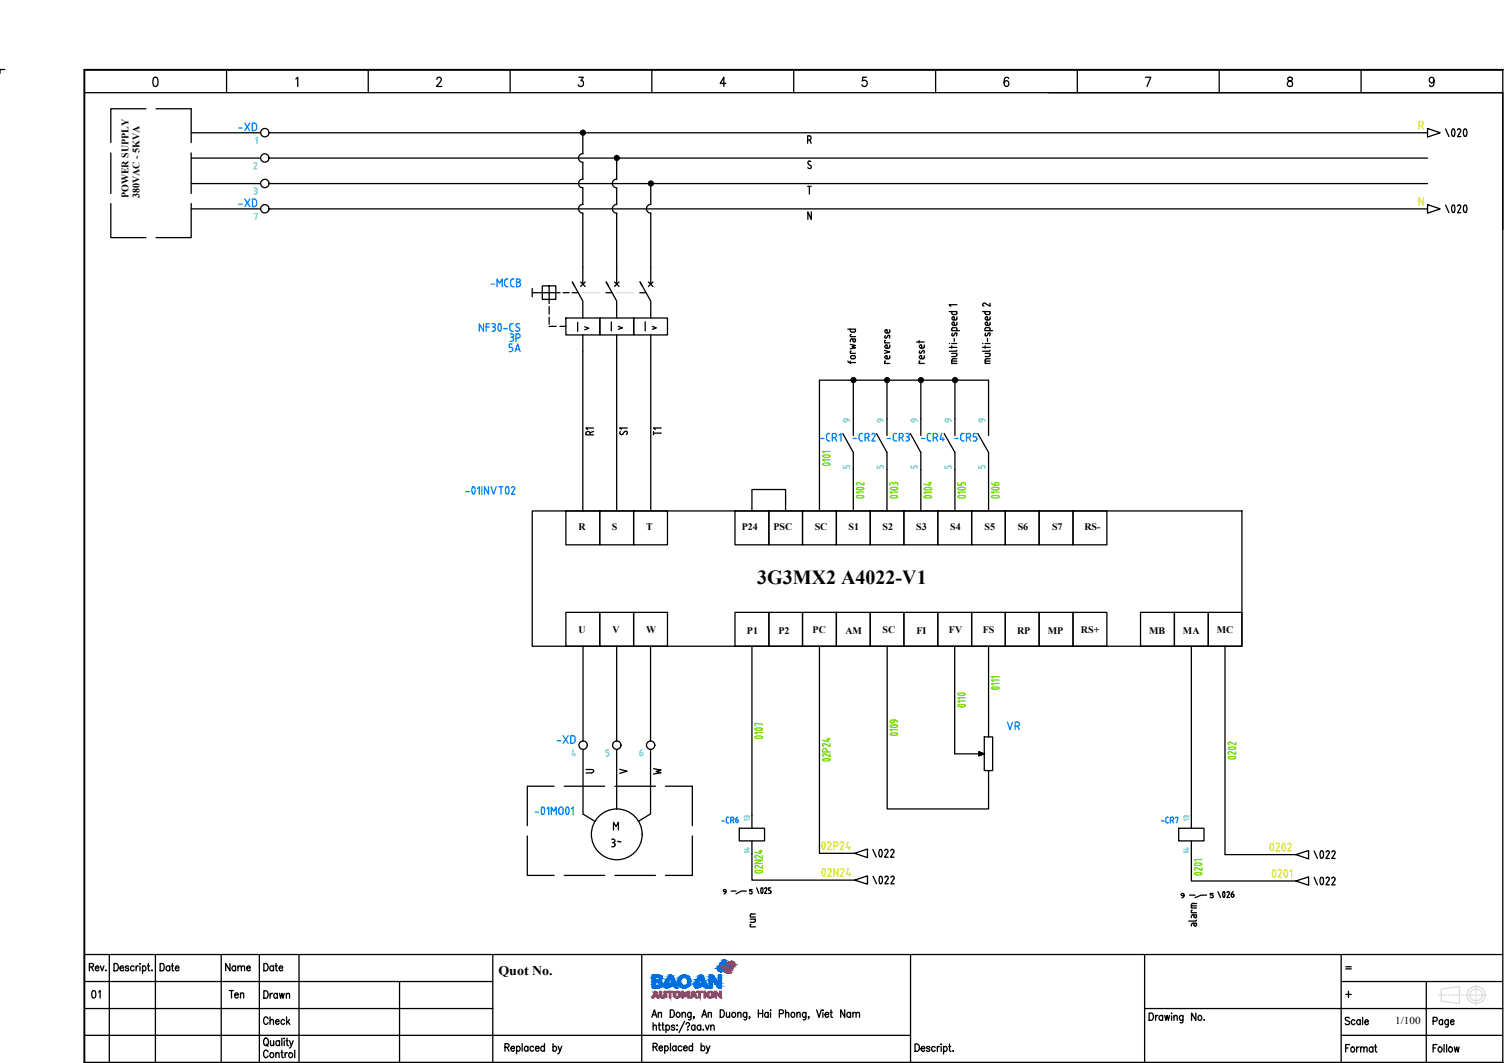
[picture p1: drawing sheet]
<svg xmlns="http://www.w3.org/2000/svg" width="297mm" height="210mm" viewBox="0 0 297 210" stroke-linecap="round" stroke-linejoin="round" font-family="sans-serif">
<defs><g id="words">
<g font-size="6.2">
<text x="283.3" y="28.9">\020</text>
<text x="283.3" y="43.7">\020</text>
</g>
<g font-size="6.2" fill="#dd0">
<text x="247.6" y="170">0202</text>
<text x="248" y="175">0201</text>
</g>
<g font-size="5.3">
<text x="157.3" y="34.9">S</text>
<text x="120.6" y="87.8">S1</text>
</g>
<g font-size="4.9" fill="#007fff">
<text x="45.9" y="27.2">-XD</text>
<text x="99.5" y="68.8">3P</text>
<text x="109" y="148.2">-XD</text>
</g>
<g font-size="4.4" fill="#007fff">
<text x="45.9" y="42">-XD</text>
<text x="95.6" y="57.9">-MCCB</text>
<text x="99.5" y="70.6">5A</text>
<text x="167.2" y="88.2">-CR2</text>
<text x="173.9" y="88.2">-CR3</text>
<text x="180.6" y="88.2">-CR4</text>
<text x="187.3" y="88.2">-CR5</text>
<text x="197.9" y="145.3">VR</text>
</g>
<g font-size="4.4">
<text x="114.3" y="87.1">R1</text>
<text x="127.7" y="87.1">T1</text>
<text x="119.6" y="168.3">3~</text>
<text x="43.4" y="193">Name</text>
<text x="16.9" y="198.3">01</text>
<text x="44.1" y="198.3">Ten</text>
</g>
<g font-size="4" fill="#007fff">
<text x="165.5" y="85">9</text>
<text x="172.2" y="85">9</text>
<text x="178.9" y="85">9</text>
<text x="185.6" y="85">9</text>
<text x="191.9" y="85">9</text>
<text x="141.5" y="163.7">-CR6</text>
<text x="148.9" y="163.3" transform="rotate(-90 148.9 163.3)">13</text>
<text x="232.5" y="163.3">13</text>
</g>
<g font-size="4">
<text x="149.6" y="115.4">3G3MX2 A4022-V1</text>
<text x="127.7" y="154.2">W</text>
</g>
<g font-size="4" fill="#6edd00">
<text x="145.7" y="169.7">14</text>
<text x="232.5" y="169.7">14</text>
</g>
<g font-size="3.5" fill="#6eddc1">
<text x="165.5" y="93.8">5</text>
<text x="172.2" y="93.8">5</text>
<text x="178.9" y="93.8">5</text>
<text x="185.6" y="93.8">5</text>
<text x="191.9" y="93.8">5</text>
</g>
<g font-size="3.5">
<text x="114.7" y="153.8">U</text>
<text x="121" y="153.8">V</text>
<text x="149.9" y="184.2" transform="rotate(-90 149.9 184.2)">run</text>
</g>
<text font-size="3.1" x="264.6" y="192.6">=</text>
<text font-size="2.6" x="98.4" y="192.6">Quot No.</text>
<text font-size="2.1" x="275.5" y="202.3">1/100</text>
<g font-size="2">
<text x="25.4" y="39.1" transform="rotate(-90 25.4 39.1)">POWER SUPPLY</text>
<text x="27.6" y="39.1" transform="rotate(-90 27.6 39.1)">380VAC - 5KVA</text>
<text x="114.3" y="104.7">R</text>
<text x="120.9" y="104.7">S</text>
<text x="127.6" y="104.7">T</text>
<text x="146.5" y="104.7">P24</text>
<text x="152.7" y="104.7">PSC</text>
<text x="160.9" y="104.7">SC</text>
<text x="167.6" y="104.7">S1</text>
<text x="174.3" y="104.7">S2</text>
<text x="181" y="104.7">S3</text>
<text x="187.7" y="104.7">S4</text>
<text x="194.4" y="104.7">S5</text>
<text x="201" y="104.7">S6</text>
<text x="207.8" y="104.7">S7</text>
<text x="214.2" y="104.7">RS-</text>
<text x="114.3" y="125.1">U</text>
<text x="120.9" y="125.1">V</text>
<text x="127.6" y="125.1">W</text>
<text x="147.5" y="125.2">P1</text>
<text x="153.8" y="125.2">P2</text>
<text x="160.5" y="125.1">PC</text>
<text x="167" y="125.1">AM</text>
<text x="174.3" y="125.1">SC</text>
<text x="181" y="125.1">FI</text>
<text x="187.4" y="125.1">FV</text>
<text x="194.1" y="125.1">FS</text>
<text x="200.9" y="125.1">RP</text>
<text x="206.9" y="125.1">MP</text>
<text x="213.5" y="125.1">RS+</text>
<text x="226.9" y="125.1">MB</text>
<text x="233.6" y="125.1">MA</text>
<text x="240.3" y="125.1">MC</text>
</g>
</g></defs>
<!-- layer: AUX -->
<g fill="none" stroke="#000" stroke-width=".25">
<path d="M.9 13.7h-.9v.8M16.7 13.9h280.1v195.9h-280.1zM16.7 18.3h280.1M44.7 13.9v4.4M72.7 13.9v4.4M100.8 13.9v4.4M128.7 13.9v4.4M156.8 13.9v4.4M184.8 13.9v4.4M207.1 18.3h89.7v27M212.8 13.9v4.4M240.8 13.9v4.4"/>
<path d="M268.8 13.9v4.4M296.9 13.7h-280.3v196.2h280.3M16.7 188.5h280.1M16.7 193.8h80.6M16.7 199.2h80.6M21.6 188.5v21.3M30.7 188.5v21.3M43.7 188.5v21.3M51.2 188.5v21.3M59.1 188.5v21.3M78.9 193.8v16M97.3 188.5v21.3"/>
<path d="M126.7 188.5v21.4M179.8 188.5v21.3M226.1 199.2h70.7M226.1 188.5v21.3M264.9 188.5v21.3M264.9 193.8h31.9M281.7 193.8v16M16.7 204.4h163.1M264.9 204.4h31.9"/>
</g>
<!-- layer: CART -->
<g fill="none" stroke="#000" stroke-width=".25">
<path d="M30.4 15.3h.4a1.17 1.17 0 0 1 0 1.8h-.2a1.02 1.02 0 0 1-.3-1.5zM58.4 15.6l.4-.3v1.8M86.3 15.7l.3-.4h.3l.3 .3-.2 .6-.8 .9h1M114.3 15.3h.9l-.5 .6a.56 .56 0 0 1 .5 .9 .56 .56 0 0 1-1-.1M143.3 16.5h-1.1l.8-1.2v1.8M171.1 15.3h-.7l-.1 .7a.58 .58 0 0 1 .9 .1 .58 .58 0 0 1-.1 .8 .58 .58 0 0 1-.9-.2M199.2 15.5l-.1-.2h-.3a1.32 1.32 0 0 0-.3 1.7 .48 .48 0 0 0 .6 0 .48 .48 0 0 0 .2-.5l-.1-.3a.44 .44 0 0 0-.4-.3 .44 .44 0 0 0-.4 .3l-.1 .3M226.2 15.3h1.1l-.8 1.8M254.4 15.3a.38 .38 0 0 0 .2 .6 .58 .58 0 0 1 .7 .6 .58 .58 0 0 1-.7 .6 .6 .6 0 0 1-.3-.8 .6 .6 0 0 1 .7-.4 .36 .36 0 0 0 .1-.6zM283.2 15.8a.51 .51 0 0 1-.8 .4 .51 .51 0 0 1 .1-.9 .46 .46 0 0 1 .7 .2v.3a.91 .91 0 0 1-.4 1.3l-.4-.1-.1-.2M17.7 190.9h.6l.1-.5-.7-.1v1.4M18 190.9l.5 .8"/>
<path d="M18.8 191.1h.7v-.2a.45 .45 0 0 0-.7 .3 .45 .45 0 0 0 .5 .5l.2-.2M19.8 190.7l.4 1 .3-1M20.9 191.7h.1zM22.5 190.3a.73 .73 0 0 1 .9 .7 .73 .73 0 0 1-.9 .7zM23.7 191.1h.7l-.1-.2a.45 .45 0 0 0-.7 .3 .45 .45 0 0 0 .6 .5l.2-.2M25.4 190.9v-.1a.38 .38 0 0 0-.6 .1v.2l.6 .2v.1v.3h-.2h-.4v-.2M26.5 190.9a.33 .33 0 0 0-.4-.2 .33 .33 0 0 0-.3 .2v.4l.2 .4h.4l.1-.2M26.9 190.7v1M27.3 190.7l-.2 .1-.2 .3M27.6 190.3v.1zM27.6 190.8v.9M28.2 190.9a.33 .33 0 0 1 .3-.2 .33 .33 0 0 1 .3 .2v.4l-.1 .4h-.5v-.2"/>
<path d="M28.2 190.7v1.5M29.1 190.7h.4M29.3 190.3v1.1l.1 .3h.2M30 191.6v.1zM31.6 190.3a.79 .79 0 0 1 .9 .4 .79 .79 0 0 1-.3 1h-.6zM33.5 190.9a.46 .46 0 0 0-.7 .2 .46 .46 0 0 0 .5 .6l.2-.2M33.5 190.7v1M33.9 190.7h.4M34 190.3l.1 1.4h.2M34.6 191.1h.7v-.2a.45 .45 0 0 0-.8 .3 .45 .45 0 0 0 .6 .5l.2-.2M52.1 190.3a.73 .73 0 0 1 .9 .7 .73 .73 0 0 1-.9 .7zM52.1 195.6a.75 .75 0 0 1 .9 .8 .75 .75 0 0 1-.9 .7z"/>
<path d="M53.3 196.1v1M53.8 196.1h-.2l-.3 .5M54 190.9a.46 .46 0 0 0-.8 .2 .46 .46 0 0 0 .6 .6l.2-.2M54 190.7v1M54.4 190.7h.4M54.5 190.3v1.1l.1 .3h.2M54.8 196.4a.34 .34 0 0 0-.3-.3 .34 .34 0 0 0-.4 .3v.3l.1 .4h.3l.3-.2M54.8 196.1v1M55.1 191.1h.7l-.1-.3a.3 .3 0 0 0-.5 .1l-.1 .4 .2 .4h.3l.2-.2M55.2 196.1l.2 1 .3-1 .2 1 .2-1M56.6 196.4l.3-.3 .2 .1 .1 .9M56.6 196.1v1"/>
<path d="M130 199.9v1M132.4 199.4a.75 .75 0 0 1 .8 .7 .75 .75 0 0 1-.8 .8zM134.7 199.9v1M136.5 199.9l-.1 1.3-.1 .2-.3-.1M139.9 199.9v1M142.2 199.4a.75 .75 0 0 1 .9 .7 .75 .75 0 0 1-.9 .8zM143.5 199.9v.9l.3 .1 .3-.3M144.1 199.9v1M145.7 199.9v1M147.5 199.9v1.1l-.3 .4-.3-.1M149.8 199.4v1.5M150.6 199.4v1.5"/>
<path d="M151.7 199.9v1M152.2 199.4v.2zM152.2 200v.9M155.2 199.4v1.5M157.4 199.9v1M159.2 199.9l-.1 1.3-.2 .2-.3-.1M161.3 199.4l.5 1.5 .4-1.5M162.5 199.4v.2zM162.5 200v.9M164 199.9h.4M164.1 199.4l.1 1.4 .2 .1M166.8 199.4v1.5l-.8-1.5v1.5"/>
<path d="M168 199.9v1M168.4 199.9v1M265.8 196.4h1.1M266.3 195.7v1.3M52.3 205.1l.1-.1a.75 .75 0 0 1 .6 .7 .75 .75 0 0 1-.6 .8 .98 .98 0 0 1-.1-1.4zM52.6 206.2l.4 .4M53 201.2a.46 .46 0 0 0-.6-.4 .46 .46 0 0 0-.3 .6v.3a.46 .46 0 0 0 .3 .6 .46 .46 0 0 0 .6-.4M53 207.7a.46 .46 0 0 0-.6-.3 .46 .46 0 0 0-.3 .5v.4a.46 .46 0 0 0 .3 .5 .46 .46 0 0 0 .6-.3M53.3 201.6l.3-.3 .3 .1 .1 .9M53.3 200.8v1.5M53.4 205.5l.1 .9 .3 .1 .3-.3M54.1 205.5v1"/>
<path d="M54.4 201.7h.7v-.3a.42 .42 0 0 0-.7 .4 .42 .42 0 0 0 .6 .4l.1-.1M54.5 208.1l.2-.2h.4v.9M54.5 207.9v.9M55.2 205.7a.46 .46 0 0 0-.8 .2 .46 .46 0 0 0 .5 .6l.3-.2M55.2 205.5v1M55.5 207.9h.4M55.7 207.4v1.4h.3M55.7 205v1.5M56.1 205v.1zM56.1 205.5v1M56.2 201.5a.33 .33 0 0 0-.3-.2 .33 .33 0 0 0-.4 .2 .42 .42 0 0 0 .1 .6 .42 .42 0 0 0 .6 0M56.3 207.9v.9"/>
<path d="M56.5 205.5h.4M56.6 200.8v1.5M56.7 205v1.2v.2l.3 .1M56.8 207.9h-.3l-.2 .4M56.9 201.7l.3 .6M57.2 205.5l.3 1 .4-1M57.2 201.3l-.6 .7M57.5 206.5l-.2 .4h-.2M58.2 207.4v1.4M99.7 206.8l.7-.1 .1-.5-.8-.1v1.5M100.1 206.8l.4 .8M100.9 207h.7l-.1-.4a.45 .45 0 0 0-.6 .5 .45 .45 0 0 0 .6 .4l.1-.1"/>
<path d="M102 206.8l.2-.2a.45 .45 0 0 1 .5 .5 .45 .45 0 0 1-.5 .4l-.2-.1M102 206.6v1.5M103.1 206.1v1.5M104.3 206.8l-.2-.2a.45 .45 0 0 0-.6 .5 .45 .45 0 0 0 .6 .4l.2-.1M104.3 206.6v1M105.4 206.8l-.1-.2a.45 .45 0 0 0-.6 .5 .45 .45 0 0 0 .6 .4l.1-.1M105.7 207h.8l-.2-.4a.45 .45 0 0 0-.6 .5 .45 .45 0 0 0 .6 .4l.2-.1M107.5 206.8a.46 .46 0 0 0-.7 .2 .46 .46 0 0 0 .5 .6l.2-.2M107.5 206.1v1.5M109.2 206.8l.1-.2a.45 .45 0 0 1 .6 .5 .45 .45 0 0 1-.6 .4l-.1-.1M109.2 206.1v1.5M110.2 206.6l.4 1 .4-1"/>
<path d="M110.6 207.6l-.2 .4-.2 .1M128.7 200.9l.5-1.5 .5 1.5M128.9 200.4h.6M129 206.7l.8-.1v-.4l-.3-.2h-.5v1.5M129 202.7l.3-.3 .3 .1v.9M129 201.9v1.5M129.4 206.7l.4 .8M130 200.2l.2-.2h.4v.9M130 202.4h.4M130.2 206.9h.7l-.1-.3a.44 .44 0 0 0-.6 .4 .44 .44 0 0 0 .5 .4l.2-.1M130.2 201.9v1.4l.3 .1M130.7 202.4h.4"/>
<path d="M130.9 201.9v1.2v.2l.3 .1M131.3 206.7a.34 .34 0 0 1 .3-.2 .34 .34 0 0 1 .3 .2l.1 .4-.2 .3-.3 .1-.2-.2M131.3 206.5v1.5M131.5 202.6a.34 .34 0 0 1 .3-.2 .34 .34 0 0 1 .4 .2v.6a.33 .33 0 0 1-.4 .2 .33 .33 0 0 1-.3-.2M131.5 202.4v1.5M132.4 206v1.5M133.3 202.6a.37 .37 0 0 0-.4-.2 .37 .37 0 0 0-.3 .2l.6 .4 .1 .2a.37 .37 0 0 1-.4 .2 .37 .37 0 0 1-.3-.2M133.5 206.7a.45 .45 0 0 0-.7 .2 .45 .45 0 0 0 .5 .6l.2-.2M133.5 206.5v1M133.6 202.5h.2zM133.7 203.3v.1zM134.7 206.7a.46 .46 0 0 0-.8 .2 .46 .46 0 0 0 .5 .6l.3-.2"/>
<path d="M134.7 200.2l.3-.3 .3 .1 .1 .9M135 206.9h.7l-.1-.3a.42 .42 0 0 0-.5 .2 .42 .42 0 0 0 .1 .5 .42 .42 0 0 0 .5 0M135.2 201.6l-1.1 2.3M135.5 202.3l.2-.4 .4 .2v.4l-.3 .2v.2M135.8 203.3h.1zM136.5 200.1l-.1-.1a.45 .45 0 0 0-.6 .4 .45 .45 0 0 0 .6 .4l.1-.1M136.8 206.7a.46 .46 0 0 0-.8 .2 .46 .46 0 0 0 .5 .6l.3-.2M136.8 206v1.5M137.1 200.8h-.2h.2l-.2 .4M137.2 202.6a.33 .33 0 0 0-.3-.2 .33 .33 0 0 0-.3 .2 .44 .44 0 0 0 0 .7 .44 .44 0 0 0 .6-.1M137.2 202.4v1M138.4 202.6a.34 .34 0 0 0-.3-.2 .34 .34 0 0 0-.3 .2v.6a.33 .33 0 0 0 .3 .2 .33 .33 0 0 0 .3-.2"/>
<path d="M138.4 202.4v1M138.5 206.7a.46 .46 0 0 1 .7 .2 .46 .46 0 0 1-.5 .6l-.2-.2M138.5 206v1.5M138.6 200.9l.5-1.5 .5 1.5M138.8 200.4h.6M138.9 203.3v.1zM139.3 202.4l.4 1 .3-1M139.5 206.5l.3 1 .4-1M139.8 207.5l-.1 .3-.3 .2M139.9 200.2l.1-.2h.5v.9M140.4 202.7l.3-.3 .3 .1 .1 .9M140.4 202.4v1"/>
<path d="M145.7 200.2l.2-.2h.4v.9M147.5 200.1a.46 .46 0 0 0-.8 .2 .46 .46 0 0 0 .5 .6l.3-.2M148.1 200.8h-.1h.1l-.1 .4M149.8 200.1h.8M151.7 200.1l-.1-.1a.45 .45 0 0 0-.6 .4 .45 .45 0 0 0 .6 .4l.1-.1M153.9 200.2l.7-.1 .1-.5-.3-.2h-.5v1.5M155.2 200.2l.1-.2h.4l.1 .9M157.4 200.2l.2-.2h.4v.9M159.2 200.1l-.2-.1a.45 .45 0 0 0-.5 .4 .45 .45 0 0 0 .5 .4l.2-.1M159.8 200.8h-.2h.2l-.2 .4M162.9 200.3h.8l-.2-.3a.45 .45 0 0 0-.6 .4 .45 .45 0 0 0 .6 .4l.2-.1M168 200.1a.46 .46 0 0 0-.8 .2 .46 .46 0 0 0 .5 .6l.3-.2"/>
<path d="M168.4 200.2l.2-.2h.4l.1 .9M169.1 200.2l.1-.2h.5l.1 .9M180.7 206.1a.75 .75 0 0 1 .9 .8 .75 .75 0 0 1-.9 .7zM181.9 207.1h.7l-.1-.4a.45 .45 0 0 0-.6 .4 .45 .45 0 0 0 .6 .4l.1-.1M183.6 206.9l-.2-.3-.4 .1v.2l.5 .2 .1 .3a.37 .37 0 0 1-.3 .2 .37 .37 0 0 1-.3-.2M184.7 206.9l-.1-.2a.45 .45 0 0 0-.6 .4 .45 .45 0 0 0 .6 .4l.1-.1M185.1 206.6v1M185.6 206.6l-.3 .1-.2 .4M185.9 206.1v.2zM185.9 206.7v.9M186.4 206.9l.1-.2a.45 .45 0 0 1 .6 .4 .45 .45 0 0 1-.6 .4l-.1-.1M186.4 206.6v1.5"/>
<path d="M187.4 206.6h.3M187.5 206.1l.1 1.4 .2 .1M188.2 207.5h.1zM226.9 200a.73 .73 0 0 1 .9 .8 .73 .73 0 0 1-.9 .7zM228.2 200.5v1M228.7 200.5l-.3 .1-.2 .3M229.6 200.7a.45 .45 0 0 0-.7 .2 .45 .45 0 0 0 .5 .6l.2-.2M229.6 200.5v1M230 200.5l.3 1 .2-1 .3 1 .2-1M231.4 200v.2zM231.4 200.6v.9M231.9 200.8l.3-.3 .3 .1v.9"/>
<path d="M231.9 200.5v1M233.6 200.5v1.4l-.2 .1-.3-.1M233.6 200.7a.34 .34 0 0 0-.3-.2 .34 .34 0 0 0-.3 .2l-.1 .4 .2 .3 .3 .1 .2-.2M236.2 200v1.5l-.9-1.5v1.5M237.8 201.4v.1zM265.8 206.9h.4M266.5 201.1l-.3-.2-.5 .2 .1 .3 .7 .4-.1 .5h-.4l-.3-.2M266.5 206.3h-.7v1.4M266.8 206.9a.34 .34 0 0 1 .3-.2 .34 .34 0 0 1 .4 .2v.6a.33 .33 0 0 1-.4 .3 .33 .33 0 0 1-.3-.3zM267.6 201.6a.45 .45 0 0 0-.8 .2 .45 .45 0 0 0 .6 .5l.2-.2M267.9 206.7v1M268.4 206.7h-.2l-.3 .5"/>
<path d="M268.6 201.6a.45 .45 0 0 0-.7 .2 .45 .45 0 0 0 .5 .5l.2-.2M268.6 201.4v.9M268.7 207l.3-.3 .3 .1 .1 .9M268.7 206.7v1M269.1 200.9v1.4M269.4 207l.3-.3 .3 .1v.9M269.5 201.8h.8l-.2-.4a.3 .3 0 0 0-.5 .2l-.1 .3 .2 .4h.3l.3-.2M271.1 206.9a.48 .48 0 0 0-.7 .2 .48 .48 0 0 0 .5 .6l.2-.2M271.1 206.7v1M271.5 206.7h.4M271.7 206.3v1.1l.2 .3M283 201.6h.7l.1-.6-.8-.1v1.4"/>
<path d="M283 206.9h.5M283.8 206.3h-.8v1.4M284.9 201.6a.33 .33 0 0 0-.3-.3 .33 .33 0 0 0-.3 .3l-.1 .3 .2 .4h.4l.1-.2M284.9 201.4v.9M285.2 206.3v1.4M285.7 206.3v1.4M286 201.4v1.1l-.2 .3-.3-.1M286 201.6a.34 .34 0 0 0-.3-.3 .34 .34 0 0 0-.3 .3l-.1 .3 .2 .4h.3l.2-.2M286.3 206.8a.45 .45 0 0 1 .6 .4 .45 .45 0 0 1-.6 .5l-.2-.4zM286.5 201.8h.6v-.3a.44 .44 0 0 0-.6 .3 .44 .44 0 0 0 .6 .5v-.2M287.2 206.7l.2 1 .3-1 .3 1 .2-1"/>
<circle cx="53.7" cy="208.3" r=".46"/>
<circle cx="57.4" cy="208.3" r=".46"/>
<circle cx="133.9" cy="200.4" r=".45"/>
<circle cx="144.9" cy="200.4" r=".46"/>
<circle cx="156.6" cy="200.4" r=".45"/>
<circle cx="237" cy="200.9" r=".45"/>
<circle cx="284.4" cy="207.2" r=".47"/>
</g>
<g fill="none" stroke="#dcdcdc" stroke-width=".25">
<path d="M284.1 196.5h1.6M284.6 195.3l3.6-.5v3.4l-3.6-.5zM286 196.5h.3M286.6 196.5h1.7M288.7 196.5h.3M289.3 196.5h1.7M290.3 195.3a1.72 1.72 0 0 1 2.6 0 1.72 1.72 0 0 1-.5 2.6 1.72 1.72 0 0 1-2.2-.3 1.72 1.72 0 0 1 .1-2.3zM291.3 196.5h.4M291.5 194.5v1.5M291.5 196.3v.4M291.5 197v1.4M292 196.5h1.5"/>
<circle cx="291.5" cy="196.4" r="1.21"/>
</g>
<!-- layer: Layer 1 -->
<g fill="#a6386c" stroke="#a6386c" stroke-width=".2">
<path d="M130.6 197h.6z"/>
<path d="M134 196.8h.3z"/>
<path d="M135.3 196.8h.1z"/>
<path d="M136.9 195.8h.1z"/>
<path d="M136.9 195.9h.3z"/>
<path d="M144.4 189.8h.2z"/>
<path d="M144.2 189.9h.6z"/>
<path d="M143.7 190.3l.2 .1z"/>
<path d="M143.7 190.3h.4z"/>
<path d="M144.4 190.2h.2z"/>
<path d="M143 190.7h.1z"/>
<path d="M143.7 192.2h.1z"/>
<path d="M143.7 192.2h.3z"/>
<path d="M142.7 190.8h.1z"/>
<path d="M142.5 191.1h.2z"/>
<path d="M142.8 190.7h.3z"/>
<path d="M129.4 195.8h.1zM129.4 195.8h.1z"/>
<path d="M129.3 195.8h.2zM129.3 195.8h.2z"/>
<path d="M129.3 195.8h.3zM129.3 195.8h.3z"/>
<path d="M129.3 195.8l.3 .1zM129.3 195.8l.3 .1z"/>
<path d="M129.3 195.9h.3zM129.3 195.9h.3z"/>
<path d="M129.3 195.9l.3 .1zM129.3 195.9l.3 .1z"/>
<path d="M129.2 196h.5zM129.2 196h.5z"/>
<path d="M129.2 196h.3zM129.2 196l.2 .1z"/>
<path d="M129.5 196l.2 .1zM129.5 196l.2 .1z"/>
<path d="M129.5 196.1l.3 .3-.1-.3zM129.5 196.1l.3 .3h-.2z"/>
<path d="M129.6 196.4l.3 .2-.1-.2zM129.6 196.4l.3 .2h-.2z"/>
<path d="M129.2 196.1v.5l.2-.5zM129.2 196.1v.5h-.2z"/>
<path d="M129 196.6l.9 .1zM129 196.6l.9 .1z"/>
<path d="M128.9 196.7h1.1zM128.9 196.7h1.1z"/>
<path d="M128.9 196.7h.3zM128.9 196.7h.3z"/>
<path d="M129.7 196.7l.3 .1zM129.7 196.7l.3 .1z"/>
<path d="M129.8 196.8l.2 .1zM129.8 196.8l.2 .1z"/>
<path d="M128.9 196.7l.2 .2 .1-.2zM128.9 196.7l.2 .2h-.2z"/>
<path d="M129.8 196.9h.2zM129.8 196.9h.2z"/>
<path d="M128.9 196.9h.2zM128.9 196.9h.2z"/>
<path d="M129.8 196.9l.3 .1zM129.8 196.9l.3 .1z"/>
<path d="M128.8 196.9h.3zM128.8 196.9l.2 .1z"/>
<path d="M129.8 197h.3zM129.8 197h.3z"/>
<path d="M128.8 197h.2zM128.8 197h.2z"/>
<path d="M129.8 197h.3zM129.8 197h.3z"/>
<path d="M128.8 197h.2zM128.8 197h.2z"/>
<path d="M131.3 195.8h.2zM131.2 195.8h.3z"/>
<path d="M130.3 195.8h.3zM130.3 195.8h.3z"/>
<path d="M130.3 195.8h.3zM130.3 195.8h.3z"/>
<path d="M131.2 195.8h.3zM131.2 195.8h.3z"/>
<path d="M131.2 195.8h.3zM131.2 195.8h.3z"/>
<path d="M130.3 195.8h.3zM130.3 195.8h.3z"/>
<path d="M130.3 195.8l.3 .1zM130.3 195.8l.3 .1z"/>
<path d="M131.2 195.8l.3 .1zM131.2 195.8l.3 .1z"/>
<path d="M131.2 195.9l.3 .1zM131.2 195.9l.3 .1z"/>
<path d="M131.2 196l.3 .1zM131.2 196l.3 .1z"/>
<path d="M130.3 195.9l.3 .2v-.2zM130.3 195.9l.3 .2h-.3z"/>
<path d="M130.3 196.1l.3 .1zM130.3 196.1l.3 .1z"/>
<path d="M131.2 196.1l.3 .2v-.2zM131.2 196.1l.3 .2h-.3z"/>
<path d="M131.2 196.3l.3 .1zM131.2 196.3l.3 .1z"/>
<path d="M131.2 196.4h.3zM131.2 196.4h.3z"/>
<path d="M130.3 196.2l.3 .3v-.3zM130.3 196.2l.3 .3h-.3zM130.3 196.5h.3zM130.3 196.5h.3z"/>
<path d="M131.2 196.4l.3 .1zM131.2 196.4l.3 .1z"/>
<path d="M131.2 196.5l.3 .1zM131.2 196.5l.3 .1z"/>
<path d="M130.3 196.5l.3 .1zM130.3 196.5l.3 .1z"/>
<path d="M130.3 196.6h.3zM130.3 196.6h.3z"/>
<path d="M131.2 196.6h.3zM131.2 196.6h.3z"/>
<path d="M130.3 196.6h.3zM130.3 196.6h.3zM130.3 196.6h.3zM130.3 196.6h.3z"/>
<path d="M130.3 196.6l.3 .1zM130.3 196.6l.3 .1z"/>
<path d="M131.2 196.6l.3 .1zM131.2 196.6l.3 .1z"/>
<path d="M131.2 196.7h.3zM131.2 196.7h.3z"/>
<path d="M130.3 196.7h.3zM130.3 196.7h.3z"/>
<path d="M131.2 196.7h.3zM131.2 196.7l.2 .1z"/>
<path d="M130.3 196.7l.3 .1zM130.3 196.7l.3 .1zM130.3 196.8h.3zM130.3 196.8h.3z"/>
<path d="M131.2 196.8l.2 .1zM131.2 196.8l.2 .1h-.3z"/>
<path d="M131.1 196.9h.3zM131.1 196.9h.3z"/>
<path d="M130.3 196.8l.4 .1zM130.3 196.8l.4 .1z"/>
<path d="M131.1 196.9h.3zM131 196.9h.4z"/>
<path d="M130.4 196.9h.5zM130.4 196.9h.5z"/>
<path d="M130.4 196.9h1zM130.4 196.9h1z"/>
<path d="M130.4 196.9h1zM130.4 196.9h.9z"/>
<path d="M130.5 196.9h.8zM130.5 196.9l.7 .1zM130.6 197h.6z"/>
<path d="M130.6 197h.5zM130.8 197h.3z"/>
<path d="M131.8 195.8l1.1 .2v-.2zM131.8 195.8l1.1 .2h-1.1z"/>
<path d="M132.2 196l.3 1v-1zM132.2 196l.3 1h-.3z"/>
<path d="M133.6 195.8h.5zM133.3 195.8h.8z"/>
<path d="M133.3 195.8l.9 .1-.1-.1zM133.2 195.9l.1-.1 .9 .1z"/>
<path d="M133.6 195.9l.6 .1zM133.6 195.9l.6 .1z"/>
<path d="M133.2 195.9h.4zM133.2 195.9l.3 .1z"/>
<path d="M133.9 196h.4zM133.9 196h.4z"/>
<path d="M133.2 196h.3zM133.1 196h.4z"/>
<path d="M133.1 196h.3zM133.1 196h.4z"/>
<path d="M133.9 196l.4 .1zM133.9 196l.4 .1z"/>
<path d="M133.1 196l.2 .1 .1-.1zM133.1 196l.2 .1h-.2z"/>
<path d="M134.1 196.1l.3 .1-.1-.1zM134.1 196.1l.3 .1h-.3z"/>
<path d="M133.1 196.1l.2 .1v-.1zM133.1 196.1l.2 .1h-.2z"/>
<path d="M134.1 196.2h.3zM134.1 196.2h.3z"/>
<path d="M134.1 196.2l.3 .1zM134.1 196.2l.3 .1zM134.1 196.3h.3zM134.1 196.3h.3z"/>
<path d="M133.1 196.2h.2zM133.1 196.2l.2 .1zM133.1 196.3h.2zM133.1 196.3h.2z"/>
<path d="M134.1 196.3l.3 .1zM134.1 196.3l.3 .1z"/>
<path d="M134.1 196.4h.3zM134.1 196.4h.3z"/>
<path d="M133.1 196.3l.2 .1v-.1zM133.1 196.3l.2 .1h-.2z"/>
<path d="M133.1 196.4l.2 .1zM133.1 196.4l.2 .1z"/>
<path d="M134.1 196.4l.3 .1v-.1zM134.1 196.4l.3 .1h-.3zM134.1 196.5h.3zM134.1 196.5h.3z"/>
<path d="M133.1 196.5h.2zM133.1 196.5h.2zM133.1 196.5h.2zM133.1 196.5h.2z"/>
<path d="M133.1 196.5l.2 .1zM133.1 196.5l.2 .1z"/>
<path d="M134.1 196.5l.3 .1zM134.1 196.5l.3 .1z"/>
<path d="M133.1 196.6h.2zM133.1 196.6h.2z"/>
<path d="M134.1 196.6l.2 .1 .1-.1zM134.1 196.6l.2 .1h-.2z"/>
<path d="M133.1 196.6l.2 .1v-.1zM133.1 196.6l.2 .1h-.2z"/>
<path d="M134.1 196.7l.2 .1v-.1zM134.1 196.7l.2 .1h-.3zM133.9 196.8h.4z"/>
<path d="M133.1 196.7l.4 .1zM133.1 196.7l.4 .1z"/>
<path d="M133.9 196.8h.4zM133.9 196.8l.3 .1z"/>
<path d="M133.1 196.8l.4 .1zM133.1 196.8l.4 .1z"/>
<path d="M133.9 196.9h.3zM133.8 196.9h.4z"/>
<path d="M133.2 196.9h.6zM133.2 196.9h.6z"/>
<path d="M133.2 196.9l.9 .1 .1-.1zM133.2 196.9l.9 .1h-.8z"/>
<path d="M133.3 197h.8zM133.3 197h.5z"/>
<path d="M134.7 195.8h.2zM134.7 195.8h.2z"/>
<path d="M135.8 195.8h.3zM135.8 195.8h.3zM135.8 195.8h.3zM135.8 195.8h.3z"/>
<path d="M134.7 195.8h.2zM134.7 195.8h.2z"/>
<path d="M134.7 195.8h.3zM134.7 195.8h.3z"/>
<path d="M135.8 195.8h.3zM135.8 195.8h.3z"/>
<path d="M135.8 195.8l.3 .1zM135.8 195.8l.3 .1z"/>
<path d="M134.7 195.8l.3 .1zM134.7 195.8l.3 .1z"/>
<path d="M134.7 195.9l.4 .2zM134.7 195.9l.4 .2h-.4z"/>
<path d="M135.8 195.9l.3 .2v-.2zM135.8 195.9l.3 .2h-.4z"/>
<path d="M135.7 196.1l.4 .1v-.1zM135.7 196.1l.4 .1h-.5z"/>
<path d="M135.8 196.2h.3zM135.8 196.2h.3z"/>
<path d="M135.6 196.2h.2zM135.6 196.2h.2z"/>
<path d="M134.7 196.1l.4 .1v-.1zM134.7 196.1l.4 .1h-.4z"/>
<path d="M134.9 196.2h.3zM134.9 196.2h.3z"/>
<path d="M134.7 196.2h.2zM134.7 196.2h.2z"/>
<path d="M135.8 196.2h.3zM135.8 196.2h.3z"/>
<path d="M134.9 196.2h.3zM134.9 196.2h.3z"/>
<path d="M134.7 196.2h.2zM134.7 196.2h.2z"/>
<path d="M135.8 196.2l.3 .1zM135.8 196.2l.3 .1z"/>
<path d="M135.6 196.2h.2zM135.6 196.2l.2 .1h-.2z"/>
<path d="M135 196.2l.2 .1zM135 196.2l.2 .1z"/>
<path d="M135.8 196.3h.3zM135.8 196.3h.3z"/>
<path d="M135 196.3h.3zM135 196.3h.3z"/>
<path d="M135.6 196.3h.2zM135.6 196.3l.1 .1z"/>
<path d="M134.7 196.2l.2 .2v-.2zM134.7 196.2l.2 .2h-.2z"/>
<path d="M135.5 196.4h.2zM135.5 196.4h.2zM135.5 196.4h.2zM135.5 196.4h.2z"/>
<path d="M134.7 196.4l.2 .1v-.1zM134.7 196.4l.2 .1h-.2z"/>
<path d="M135 196.3l.4 .2-.1-.2zM135 196.3l.4 .2h-.3z"/>
<path d="M135.8 196.3l.3 .2v-.2zM135.8 196.3l.3 .2h-.3z"/>
<path d="M135.5 196.4h.2zM135.5 196.4l.1 .1h-.2z"/>
<path d="M135.1 196.5h.3zM135.1 196.5h.3z"/>
<path d="M135.4 196.5l.2 .1zM135.4 196.5l.2 .1z"/>
<path d="M135.1 196.5l.3 .1zM135.1 196.5l.3 .1z"/>
<path d="M135.2 196.6h.4zM135.2 196.6h.4z"/>
<path d="M135.2 196.6h.4zM135.2 196.6l.3 .1zM135.3 196.7h.2zM135.3 196.7h.2z"/>
<path d="M135.8 196.5l.3 .2v-.2zM135.8 196.5l.3 .2h-.3z"/>
<path d="M135.3 196.7h.2zM135.3 196.7h.2z"/>
<path d="M135.3 196.7l.2 .1zM135.3 196.7l.2 .1z"/>
<path d="M134.7 196.5l.2 .3v-.3zM134.7 196.5l.2 .3h-.2z"/>
<path d="M135.3 196.8h.1zM135.3 196.8h.2z"/>
<path d="M134.7 196.8h.2zM134.7 196.8h.2z"/>
<path d="M135.8 196.7l.3 .1zM135.8 196.7l.3 .1z"/>
<path d="M135.8 196.8l.3 .1zM135.8 196.8l.3 .1z"/>
<path d="M134.7 196.8l.2 .1v-.1zM134.7 196.8l.2 .1h-.2z"/>
<path d="M135.8 196.9h.3zM135.8 196.9h.3z"/>
<path d="M134.7 196.9l.2 .1zM134.7 196.9l.2 .1z"/>
<path d="M135.8 196.9l.3 .1zM135.8 196.9l.3 .1z"/>
<path d="M135.8 197h.3zM135.8 197h.3z"/>
<path d="M134.7 197h.2zM134.7 197h.2z"/>
<path d="M135.8 197h.3zM135.8 197h.3z"/>
<path d="M134.7 197h.2zM134.7 197h.2z"/>
<path d="M136.9 195.8h.2zM136.9 195.8h.2z"/>
<path d="M136.9 195.8h.3zM136.9 195.8h.3z"/>
<path d="M136.9 195.8l.3 .1zM136.9 195.8l.3 .1zM136.8 195.9h.4z"/>
<path d="M136.8 195.9l.4 .1zM136.8 195.9l.4 .1z"/>
<path d="M136.8 196h.4zM136.8 196h.4z"/>
<path d="M136.8 196h.2zM136.8 196l.1 .1z"/>
<path d="M137 196l.3 .1zM137 196l.3 .1h-.3z"/>
<path d="M137 196.1l.4 .3-.1-.3zM137 196.1l.4 .3h-.2z"/>
<path d="M137.2 196.4l.3 .2-.1-.2zM137.2 196.4l.3 .2h-.3z"/>
<path d="M136.7 196.1l.1 .5 .1-.5zM136.7 196.1l.1 .5h-.2z"/>
<path d="M136.6 196.6l.9 .1zM136.6 196.6l.9 .1z"/>
<path d="M136.5 196.7h1zM136.5 196.7h1z"/>
<path d="M136.5 196.7h.2zM136.5 196.7h.2z"/>
<path d="M137.3 196.7l.2 .1zM137.3 196.7l.2 .1z"/>
<path d="M137.3 196.8l.3 .1zM137.3 196.8l.3 .1z"/>
<path d="M136.5 196.7l.2 .2v-.2zM136.5 196.7l.2 .2h-.3z"/>
<path d="M137.3 196.9h.3zM137.3 196.9h.3z"/>
<path d="M136.4 196.9h.3zM136.4 196.9h.2z"/>
<path d="M137.4 196.9l.2 .1zM137.4 196.9l.2 .1z"/>
<path d="M136.4 196.9l.2 .1zM136.4 196.9l.2 .1z"/>
<path d="M137.4 197h.3zM137.4 197h.3z"/>
<path d="M136.4 197h.2zM136.4 197h.2z"/>
<path d="M137.4 197h.3zM137.4 197h.3z"/>
<path d="M136.4 197h.1zM136.4 197h.2z"/>
<path d="M137.6 195.8l1.2 .2v-.2zM137.6 195.8l1.2 .2h-1.2z"/>
<path d="M138 196l.3 1v-1zM138 196l.3 1h-.3z"/>
<path d="M139.1 195.8l.2 1.2v-1.2zM139.1 195.8l.2 1.2h-.2z"/>
<path d="M140.2 195.8h.5zM139.9 195.8h.8z"/>
<path d="M139.9 195.8l.9 .1-.1-.1zM139.9 195.8l.9 .1h-1z"/>
<path d="M140.2 195.9l.6 .1zM140.2 195.9l.6 .1z"/>
<path d="M139.8 195.9h.4zM139.8 195.9l.3 .1z"/>
<path d="M140.5 196h.3zM140.5 196h.3z"/>
<path d="M139.7 196h.3zM139.7 196h.3zM139.7 196h.3zM139.7 196h.4z"/>
<path d="M140.5 196l.4 .1zM140.5 196l.4 .1z"/>
<path d="M139.7 196l.2 .1 .1-.1zM139.7 196l.2 .1h-.2z"/>
<path d="M140.6 196.1l.3 .1v-.1zM140.6 196.1l.3 .1h-.2z"/>
<path d="M139.7 196.1l.2 .1v-.1zM139.7 196.1l.2 .1h-.2z"/>
<path d="M140.7 196.2h.2zM140.7 196.2h.2z"/>
<path d="M140.7 196.2l.2 .1zM140.7 196.2l.2 .1zM140.7 196.3h.2zM140.7 196.3h.2z"/>
<path d="M139.7 196.2l.2 .1zM139.7 196.2l.2 .1zM139.7 196.3h.2zM139.7 196.3h.2z"/>
<path d="M140.7 196.3l.2 .1zM140.7 196.3l.2 .1z"/>
<path d="M140.7 196.4h.2zM140.7 196.4h.2z"/>
<path d="M139.7 196.3l.2 .1v-.1zM139.7 196.3l.2 .1h-.2z"/>
<path d="M139.7 196.4l.2 .1zM139.7 196.4l.2 .1z"/>
<path d="M140.7 196.4l.2 .1v-.1zM140.7 196.4l.2 .1h-.2zM140.7 196.5h.2zM140.7 196.5h.2z"/>
<path d="M139.7 196.5h.2zM139.7 196.5h.2zM139.7 196.5h.2zM139.7 196.5h.2z"/>
<path d="M139.7 196.5l.2 .1zM139.7 196.5l.2 .1z"/>
<path d="M140.7 196.5l.2 .1zM140.7 196.5l.2 .1z"/>
<path d="M139.7 196.6h.2zM139.7 196.6h.2z"/>
<path d="M140.7 196.6l.2 .1v-.1zM140.7 196.6l.2 .1h-.2z"/>
<path d="M139.7 196.6l.3 .1-.1-.1zM139.7 196.6l.3 .1h-.3z"/>
<path d="M140.7 196.7l.1 .1 .1-.1zM140.7 196.7l.1 .1h-.3zM140.5 196.8h.3zM140.5 196.8h.3z"/>
<path d="M139.7 196.7l.3 .1zM139.7 196.7l.3 .1z"/>
<path d="M140.5 196.8l.3 .1zM140.5 196.9h.3z"/>
<path d="M139.7 196.8l.4 .1zM139.7 196.8l.4 .1z"/>
<path d="M140.5 196.9h.3zM140.4 196.9h.4z"/>
<path d="M139.7 196.9h.7zM139.7 196.9h.7z"/>
<path d="M139.8 196.9l.9 .1 .1-.1zM139.8 196.9l.9 .1h-.8z"/>
<path d="M139.9 197h.8zM139.9 197h.5z"/>
<path d="M142.2 195.8l.3 .3v-.3zM142.2 195.8l.3 .3h-.3z"/>
<path d="M141.3 195.8l.4 .3-.2-.3zM141.3 195.8l.4 .3h-.4z"/>
<path d="M142.2 196.1l.3 .6v-.6zM142.2 196.1l.3 .6h-.3z"/>
<path d="M141.5 196.1l.7 .6-.5-.6zM141.5 196.1l.7 .6h-.3z"/>
<path d="M141.3 196.1l.2 .6v-.6zM141.3 196.1l.2 .6h-.2z"/>
<path d="M141.9 196.7l.6 .3v-.3zM141.9 196.7l.6 .3h-.3z"/>
<path d="M141.3 196.7l.2 .3v-.3zM141.3 196.7l.2 .3h-.2z"/>
<path d="M144.4 189.8l.4 .1zM144.2 189.9h.6zM144.2 189.9h.6z"/>
<path d="M144.2 189.9l.7 .1zM143.9 190h1z"/>
<path d="M143.9 190h1.1zM143.9 190h1.1z"/>
<path d="M143.9 190l1.1 .1zM143.7 190.1h1.3z"/>
<path d="M143.7 190.1h1.4zM143.6 190.1h1.5z"/>
<path d="M143.6 190.1l1.5 .1zM143.6 190.1l1.5 .1zM143.6 190.2h1.5zM143.6 190.2h1.5z"/>
<path d="M143.6 190.2h1.5zM143.6 190.2h1.5z"/>
<path d="M143.6 190.2h.8zM143.6 190.2h.8z"/>
<path d="M144.4 190.2h.7zM144.4 190.2h.7z"/>
<path d="M143.7 190.2h.7zM143.7 190.2l.5 .1z"/>
<path d="M144.6 190.2l.5 .1v-.1zM144.6 190.2l.5 .1z"/>
<path d="M143.7 190.3h.5zM143.7 190.3h.4z"/>
<path d="M144.7 190.3l.4 .1zM144.7 190.3l.4 .1z"/>
<path d="M144.7 190.4l.3 .2 .1-.2zM144.7 190.4l.3 .2h-.2z"/>
<path d="M144.8 190.6h.2zM144.8 190.6h.2z"/>
<path d="M144.8 190.6l.2 .1v-.1zM144.8 190.6l.2 .1h-.2z"/>
<path d="M144.8 190.7l.1 .2 .1-.2zM144.8 190.7l.1 .2h-.1z"/>
<path d="M144.8 190.9h.1zM144.8 190.9h.1z"/>
<path d="M144.8 190.9h.1zM144.8 190.9h.1z"/>
<path d="M144.8 190.9l-.1 .2 .2-.2zM144.8 190.9l-.1 .2z"/>
<path d="M144.7 191.1v.2zM144.7 191.1v.2z"/>
<path d="M144.4 190.2h.2zM144.4 190.2h.2zM144.4 190.2h.2z"/>
<path d="M144.4 190.2l.2 .1zM144.4 190.2l.2 .1zM144.5 190.3h.1zM144.5 190.3h.1z"/>
<path d="M144.5 190.3h.2zM144.5 190.3h.2z"/>
<path d="M144.5 190.3h.2zM144.5 190.3h.2z"/>
<path d="M144.5 190.3h.2zM144.5 190.3h.2z"/>
<path d="M144.6 190.3h.1zM144.6 190.3h.1zM144.6 190.3h.1zM144.6 190.3h.1z"/>
<path d="M144.6 190.3l.2 .1zM144.6 190.3l.2 .1z"/>
<path d="M144.6 190.4l.2 .1zM144.6 190.4l.2 .1z"/>
<path d="M144.6 190.5h.2zM144.6 190.5h.2zM144.6 190.5h.2zM144.6 190.5h.2z"/>
<path d="M144.6 190.5l.2 .1zM144.6 190.5l.2 .1h-.2z"/>
<path d="M143 190.7h.1zM142.8 190.7h.3z"/>
<path d="M142.8 190.7h.4zM142.8 190.7h.4z"/>
<path d="M144.6 190.6h.2zM144.6 190.6l.2 .1z"/>
<path d="M142.8 190.7l.5 .1zM142.8 190.7l.5 .1z"/>
<path d="M144.5 190.7l.3 .1zM144.5 190.7l.3 .1z"/>
<path d="M142.8 190.8l.5 .1zM142.8 190.8l.5 .1zM142.8 190.9h.5zM142.8 190.9h.5z"/>
<path d="M142.8 190.9h.5zM142.8 190.9h.5z"/>
<path d="M142.9 190.9h.5zM142.9 190.9h.5z"/>
<path d="M144.5 190.8l.2 .2 .1-.2zM144.5 190.8l.2 .2h-.3z"/>
<path d="M144.4 191h.3zM144.4 191h.3z"/>
<path d="M142.9 190.9l.5 .1zM142.9 190.9l.5 .1z"/>
<path d="M143 191l.5 .1zM143 191l.5 .1z"/>
<path d="M142.7 191.1h.2zM142.7 191.1h.2z"/>
<path d="M143 191.1l.6 .1-.1-.1zM143 191.1l.6 .1h-.6z"/>
<path d="M143 191.2h.6zM143 191.2h.6z"/>
<path d="M143.1 191.2h.5zM143.1 191.2h.5z"/>
<path d="M144.4 191l.3 .2v-.2zM144.4 191l.3 .2h-.5z"/>
<path d="M144.2 191.2l.5 .1zM144.2 191.2l.5 .1z"/>
<path d="M144.1 191.3h.6zM144.1 191.3h.5z"/>
<path d="M143.1 191.2l.5 .1zM143.1 191.2l.5 .1z"/>
<path d="M144.1 191.3h.5zM144.1 191.3h.5z"/>
<path d="M144.1 191.3l.5 .1zM144.1 191.3l.5 .1z"/>
<path d="M144.1 191.4h.5zM144.1 191.4h.5zM144.1 191.4h.5zM144.1 191.4h.5zM144.1 191.4h.5zM144.1 191.4h.5zM144.1 191.4h.5zM144.1 191.4h.5zM144.1 191.4h.5zM144.1 191.4h.5zM144.1 191.4h.5zM144.1 191.4h.5zM144.1 191.4h.5zM144.1 191.4h.5zM144.1 191.4h.5zM144.1 191.4h.5zM144.1 191.4h.5zM144.1 191.4h.5zM144.1 191.4h.5zM144.1 191.4h.5zM144.1 191.4h.5zM144.1 191.4h.5zM144.1 191.4h.5zM144.1 191.4h.5zM144.1 191.4h.5zM144.1 191.4h.5z"/>
<path d="M143.1 191.3l.6 .1-.1-.1zM143.1 191.3l.6 .1h-.5zM143.2 191.4h.5zM143.2 191.4h.5zM143.2 191.4h.5zM143.2 191.4h.5z"/>
<path d="M143.2 191.4l.6 .1zM143.2 191.4l.6 .1z"/>
<path d="M143.3 191.5l.5 .1zM143.3 191.5l.5 .1z"/>
<path d="M144.1 191.4l.3 .2 .2-.2zM144.1 191.4l.3 .2h-.5z"/>
<path d="M143.3 191.6h.5zM143.3 191.6h.5z"/>
<path d="M143.9 191.6h.5zM143.8 191.6h.6z"/>
<path d="M143.3 191.6h.5zM143.3 191.6h.5z"/>
<path d="M143.3 191.6l1 .1 .1-.1zM143.3 191.6l1 .1h-.9z"/>
<path d="M143.4 191.7l.9 .1zM143.4 191.7l.9 .1z"/>
<path d="M143.4 191.8l.7 .2 .2-.2zM143.4 191.8l.7 .2h-.5z"/>
<path d="M143.6 192h.5zM143.6 192h.5z"/>
<path d="M143.6 192l.4 .2 .1-.2zM143.6 192l.4 .2zM143.7 192.2h.3zM143.7 192.2h.3z"/>
<path d="M142.7 190.8l.1 .1zM142.7 190.8l.1 .1z"/>
<path d="M142.7 190.9h.2zM142.7 190.9h.2z"/>
<path d="M142.7 190.9l.3 .1zM142.7 190.9l.3 .1h-.4z"/>
<path d="M142.6 191h.4zM142.6 191h.4z"/>
<path d="M142.6 191l.4 .1zM142.6 191l.4 .1zM142.5 191.1h.5zM142.5 191.1h.5zM142.5 191.1h.5zM142.5 191.1h.5z"/>
<path d="M142.5 191.1h.2zM142.5 191.1h.5z"/>
<path d="M144.4 190.2h.2zM144.4 190.2h.2z"/>
<path d="M144.4 190.2h.2zM144.4 190.2h.2z"/>
<path d="M144.4 190.2l.2 .1zM144.4 190.2l.2 .1zM144.5 190.3h.1zM144.5 190.3h.1z"/>
<path d="M144.5 190.3h.2zM144.5 190.3h.2z"/>
<path d="M144.5 190.3h.2zM144.5 190.3h.2z"/>
<path d="M144.5 190.3h.2zM144.5 190.3h.2z"/>
<path d="M144.6 190.3h.1zM144.6 190.3h.1zM144.6 190.3h.1zM144.6 190.3h.1z"/>
<path d="M144.6 190.3l.2 .1zM144.6 190.3l.2 .1z"/>
<path d="M144.6 190.4l.2 .1zM144.6 190.4l.2 .1z"/>
<path d="M144.6 190.5h.2zM144.6 190.5h.2zM144.6 190.5h.2zM144.6 190.5h.2z"/>
<path d="M144.6 190.5l.2 .1zM144.6 190.5l.2 .1h-.2z"/>
<path d="M143 190.7h.1zM142.8 190.7h.3zM142.8 190.7h.3z"/>
<path d="M142.8 190.7h.4zM142.8 190.7h.4zM142.8 190.7h.4zM142.8 190.7h.4z"/>
<path d="M144.6 190.6h.2zM144.6 190.6l.2 .1z"/>
<path d="M142.8 190.7l.5 .1zM142.8 190.7l.5 .1z"/>
<path d="M144.5 190.7l.3 .1zM144.5 190.7l.3 .1z"/>
<path d="M142.8 190.8l.5 .1zM142.8 190.8l.5 .1zM142.8 190.9h.5zM142.8 190.9h.5z"/>
<path d="M142.8 190.9h.5zM142.8 190.9h.5z"/>
<path d="M142.9 190.9h.5zM142.9 190.9h.5z"/>
<path d="M144.5 190.8l.2 .2 .1-.2zM144.5 190.8l.2 .2h-.3z"/>
<path d="M144.4 191h.3zM144.4 191h.3z"/>
<path d="M142.9 190.9l.6 .2-.1-.2zM142.9 190.9l.6 .2h-.5z"/>
<path d="M143 191.1l.6 .1-.1-.1zM143 191.1l.6 .1h-.6z"/>
<path d="M144.4 191l.3 .2v-.2zM144.4 191l.3 .2h-.5z"/>
<path d="M144.2 191.2l.5 .1zM144.2 191.2l.5 .1z"/>
<path d="M144.1 191.3h.6zM144.1 191.3h.5z"/>
<path d="M144.1 191.3h.5zM144.1 191.3l.5 .1h-.5z"/>
<path d="M143 191.2l.7 .2-.1-.2zM143 191.2l.7 .2h-.5z"/>
<path d="M143.2 191.4l.6 .1zM143.2 191.4l.6 .1z"/>
<path d="M143.3 191.5l.5 .1zM143.3 191.5l.5 .1z"/>
<path d="M144.1 191.4l.3 .2 .2-.2zM144.1 191.4l.3 .2h-.5z"/>
<path d="M143.9 191.6h.5zM143.8 191.6h.6z"/>
<path d="M143.3 191.6h.5zM143.3 191.6h.5z"/>
<path d="M143.3 191.6l1 .1 .1-.1zM143.3 191.6l1 .1h-.9z"/>
<path d="M143.4 191.7l.9 .1zM143.4 191.7l.9 .1z"/>
<path d="M143.4 191.8l.7 .2 .2-.2zM143.4 191.8l.7 .2h-.5z"/>
<path d="M143.6 192h.5zM143.6 192h.5z"/>
<path d="M143.6 192l.4 .2 .1-.2zM143.6 192l.4 .2zM143.7 192.2h.3zM143.7 192.2h.3z"/>
</g>
<!-- layer: 0 -->
<g fill="#006edd" stroke="#006edd" stroke-width=".2">
<path d="M138.3 192.5h.3z"/>
<path d="M137.9 194.5h.1z"/>
<path d="M137.5 194.5h.4z"/>
<path d="M138.7 193.8l.2 .2z"/>
<path d="M138.7 193.8h.4l-.2 .2z"/>
<path d="M137.6 194.5h.2z"/>
<path d="M139.4 195.1h.4z"/>
<path d="M139.7 195.1h.1z"/>
<path d="M139.1 193.8h.2z"/>
<path d="M138.9 194.3h.4z"/>
<path d="M137.3 195h.6z"/>
<path d="M132.7 194.1h.2z"/>
<path d="M132 194.5h1z"/>
<path d="M131.4 195h.6z"/>
<path d="M132.3 192.5h.3z"/>
<path d="M132 192.9h.9z"/>
<path d="M132.8 193.8l.1 .2z"/>
<path d="M132.8 193.8h.3l-.2 .2z"/>
<path d="M131.8 194.4l.2 .1z"/>
<path d="M131.6 194.5h.4z"/>
<path d="M133.5 195.1h.4z"/>
<path d="M133.1 193.8h.2z"/>
<path d="M133 194.3h.3z"/>
<path d="M129.8 194.7h1z"/>
<path d="M135 192.5h.3z"/>
<path d="M134.2 194.8h1.8z"/>
<path d="M134.8 195h.8z"/>
<path d="M143 189.5h.1z"/>
<path d="M142.3 190.3h.5z"/>
<path d="M144.1 190.6h.2z"/>
<path d="M144 190.6h.3z"/>
<path d="M144.1 190.9h.1z"/>
<path d="M143.8 191h.1z"/>
<path d="M142.3 191.5h.2z"/>
<path d="M142.3 190.3l-.1 .1z"/>
<path d="M142 190.9h.1z"/>
<path d="M142.1 191.8h.6z"/>
<path d="M140.1 192.5h.6zM140.1 192.5h.6z"/>
<path d="M141.9 192.5h.5zM141.9 192.5h.5z"/>
<path d="M140.1 192.5h.7zM140.1 192.5h.7z"/>
<path d="M141.9 192.5l.5 .1zM141.9 192.5l.5 .1z"/>
<path d="M140.1 192.5l.7 .1zM140.1 192.5l.7 .1z"/>
<path d="M141.9 192.6h.6zM141.9 192.6h.6z"/>
<path d="M141.9 192.6l.6 .1zM141.9 192.6l.6 .1z"/>
<path d="M140.1 192.6l.8 .1zM140.1 192.6l.8 .1z"/>
<path d="M141.9 192.7h.6zM141.9 192.7h.6z"/>
<path d="M140.1 192.7l.9 .1zM140.1 192.7l.9 .1z"/>
<path d="M141.9 192.7l.6 .1zM141.9 192.7l.6 .1z"/>
<path d="M140.1 192.8l1 .1-.1-.1zM140.1 192.8l1 .1h-1z"/>
<path d="M140.1 192.9h1zM140.1 192.9h1z"/>
<path d="M141.9 192.8l.6 .2v-.2zM141.9 192.8l.6 .2h-.6z"/>
<path d="M140.1 192.9l1.1 .3-.1-.3zM140.1 192.9l1.1 .3h-1.1z"/>
<path d="M140.1 193.2l1.2 .1-.1-.1zM140.1 193.2l1.2 .1h-1.2zM140.1 193.3h1.2zM140.1 193.3h1.2z"/>
<path d="M141.9 193l.6 .4v-.4zM141.9 193l.6 .4h-.6z"/>
<path d="M140.6 193.3l.8 .1zM140.6 193.3l.8 .1z"/>
<path d="M140.1 193.3l.5 .1zM140.1 193.3l.5 .1z"/>
<path d="M140.7 193.4h.7zM140.7 193.4h.7z"/>
<path d="M140.1 193.4h.5zM140.1 193.4h.5z"/>
<path d="M141.9 193.4h.6zM141.9 193.4h.6z"/>
<path d="M140.7 193.4h.7zM140.7 193.4h.7z"/>
<path d="M140.7 193.4l.8 .2-.1-.2zM140.7 193.4l.8 .2h-.7z"/>
<path d="M140.1 193.4l.5 .2v-.2zM140.1 193.4l.5 .2h-.5z"/>
<path d="M140.8 193.6l.8 .1-.1-.1zM140.8 193.6l.8 .1h-.7z"/>
<path d="M140.1 193.6l.5 .1v-.1zM140.1 193.6l.5 .1h-.5z"/>
<path d="M140.9 193.7l.7 .1zM140.9 193.7l.7 .1z"/>
<path d="M141.9 193.4l.6 .5v-.5zM141.9 193.4l.6 .5h-.6z"/>
<path d="M140.1 193.7l.5 .2v-.2zM140.1 193.7l.5 .2h-.5z"/>
<path d="M141.9 193.9h.6zM141.9 193.9h.6z"/>
<path d="M141 193.8l.7 .1-.1-.1zM141 193.8l.7 .1h-.6z"/>
<path d="M141.1 193.9l.8 .2-.2-.2zM141.1 193.9l.8 .2h-.7z"/>
<path d="M141.9 193.9l.6 .2v-.2zM141.9 193.9l.6 .2h-.6zM141.9 194.1h.6zM141.9 194.1h.6z"/>
<path d="M141.2 194.1h.7zM141.2 194.1h.7z"/>
<path d="M141.9 194.1l.6 .1zM141.9 194.1l.6 .1z"/>
<path d="M141.2 194.1l.7 .1zM141.2 194.1l.7 .1z"/>
<path d="M140.1 193.9l.5 .3v-.3zM140.1 193.9l.5 .3h-.5zM140.1 194.2h.5zM140.1 194.2h.5z"/>
<path d="M141.2 194.2l1.3 .1v-.1zM141.2 194.2l1.3 .1h-1.2z"/>
<path d="M141.3 194.3l1.2 .1zM141.3 194.3l1.2 .1z"/>
<path d="M140.1 194.2l.5 .3v-.3zM140.1 194.2l.5 .3h-.5z"/>
<path d="M140.1 194.5l.5 .1zM140.1 194.5l.5 .1z"/>
<path d="M141.4 194.4l1.1 .3v-.3zM141.4 194.4l1.1 .3h-.9z"/>
<path d="M141.6 194.7h.9zM141.6 194.7h.9z"/>
<path d="M140.1 194.6l.5 .2v-.2zM140.1 194.6l.5 .2h-.5z"/>
<path d="M141.6 194.7l.9 .1v-.1zM141.6 194.7l.9 .1h-.9z"/>
<path d="M140.1 194.8l.5 .1zM140.1 194.8l.5 .1z"/>
<path d="M141.6 194.8l.9 .1zM141.6 194.8l.9 .1z"/>
<path d="M140.1 194.9l.5 .1zM140.1 194.9l.5 .1zM140.1 195h.5zM140.1 195h.5z"/>
<path d="M141.7 194.9l.8 .1zM141.7 194.9l.8 .1z"/>
<path d="M140.1 195h.5zM140.1 195h.5z"/>
<path d="M141.8 195h.7zM141.8 195h.7z"/>
<path d="M140.1 195h.5zM140.1 195h.5z"/>
<path d="M141.9 195l.6 .1zM141.9 195l.6 .1z"/>
<path d="M140.1 195l.5 .1zM140.1 195l.5 .1z"/>
<path d="M141.9 195.1h.6zM141.9 195.1h.6z"/>
<path d="M138.3 192.5h.3zM138.3 192.5h.3z"/>
<path d="M138.3 192.5l.4 .1zM138.3 192.5l.4 .1h-.5zM138.2 192.6h.5zM138.2 192.6h.5z"/>
<path d="M138.2 192.6l.7 .3-.2-.3zM138.2 192.6l.7 .3h-.9z"/>
<path d="M138 192.9h.9zM138 192.9h.9z"/>
<path d="M138 192.9h.9zM137.9 192.9h1z"/>
<path d="M137.9 192.9l1 .3v-.3zM137.9 192.9l1 .3h-1.1z"/>
<path d="M137.8 193.2h.5zM137.8 193.2h.6z"/>
<path d="M138.4 193.2l.5 .1zM138.4 193.2l.5 .1z"/>
<path d="M137.8 193.2h.5zM137.8 193.2l.5 .1z"/>
<path d="M138.9 193l.1 .3zM138.9 193l.1 .3z"/>
<path d="M138.5 193.3h.4zM138.5 193.3h.4z"/>
<path d="M137.8 193.3h.5zM137.8 193.3h.5z"/>
<path d="M138.5 193.3l.5 .1zM138.5 193.3l.5 .1z"/>
<path d="M137.7 193.3h.6zM137.7 193.3l.5 .1z"/>
<path d="M137.7 193.4h.5zM137.7 193.4h.5z"/>
<path d="M137.6 193.4l.5 .2 .1-.2zM137.6 193.4l.5 .2h-.5z"/>
<path d="M138.6 193.4l.4 .2v-.2zM138.6 193.4l.4 .2h-.4z"/>
<path d="M139 193.3l.2 .3zM139 193.3l.2 .3h-.1z"/>
<path d="M137.6 193.6l.4 .1 .1-.1zM137.6 193.6l.4 .1h-.5z"/>
<path d="M138.6 193.6l.5 .2-.1-.2zM138.6 193.6l.5 .2h-.4z"/>
<path d="M137.5 193.7l.4 .2 .1-.2zM137.5 193.7l.4 .2h-.5z"/>
<path d="M137.4 193.9h.5zM137.4 193.9l.5 .1z"/>
<path d="M139.1 193.6l.3 .4-.2-.4zM139.1 193.6l.3 .4h-.2z"/>
<path d="M138.7 193.8l.4 .3v-.3zM138.7 193.8l.4 .3h-.2z"/>
<path d="M137.4 194l.4 .2 .1-.2zM137.4 194l.4 .2h-.4z"/>
<path d="M137.4 194.2h.4zM137.4 194.2l.4 .1z"/>
<path d="M137.4 194.3h.4zM137.4 194.3h.4z"/>
<path d="M137.4 194.3l.4 .1zM137.4 194.3l.4 .1z"/>
<path d="M139.2 194l.3 .4-.1-.4zM139.2 194l.3 .4h-.2z"/>
<path d="M137.4 194.4h.4zM137.4 194.4h.4z"/>
<path d="M138.9 194.1l.3 .3-.1-.3zM138.9 194.1l.3 .3h-.2z"/>
<path d="M137.5 194.4l.4 .1zM137.5 194.4l.4 .1z"/>
<path d="M137.5 194.5h.4zM137.5 194.5h.4zM137.5 194.5h.4zM137.5 194.5h.5z"/>
<path d="M137.6 194.5h.2zM137.5 194.5h.3z"/>
<path d="M139 194.4l.2 .3v-.3zM139 194.4l.2 .3h-.1z"/>
<path d="M139.3 194.4l.4 .3-.2-.3zM139.3 194.4l.4 .3h-.3z"/>
<path d="M139.1 194.7l.2 .2zM139.1 194.7l.2 .2z"/>
<path d="M139.2 194.9l.1 .1zM139.2 194.9l.1 .1z"/>
<path d="M139.4 194.7l.4 .3-.1-.3zM139.4 194.7l.4 .3h-.3z"/>
<path d="M139.5 195l.3 .1zM139.5 195l.3 .1zM139.5 195.1h.3zM139.5 195.1h.3z"/>
<path d="M139.5 195.1h.3zM139.5 195.1h.3z"/>
<path d="M139.7 195.1h.1zM139.7 195.1h.1z"/>
<path d="M138.3 192.5h.3zM138.3 192.5h.3z"/>
<path d="M138.3 192.5l.4 .1zM138.3 192.5l.4 .1h-.5zM138.2 192.6h.5zM138.2 192.6h.5z"/>
<path d="M138.2 192.6l.7 .3-.2-.3zM138.2 192.6l.7 .3h-.9z"/>
<path d="M138 192.9h.9zM138 192.9h.9z"/>
<path d="M138 192.9h.9zM137.9 192.9h1z"/>
<path d="M137.9 192.9l1 .1zM137.9 192.9l1 .1z"/>
<path d="M137.9 193l1.1 .2-.1-.2zM137.9 193l1.1 .2h-1.2z"/>
<path d="M137.8 193.2h.5zM137.8 193.2h.6z"/>
<path d="M137.8 193.2h.5zM137.8 193.2l.5 .1z"/>
<path d="M138.4 193.2l.6 .1zM138.4 193.2l.6 .1zM138.5 193.3h.5zM138.5 193.3h.5z"/>
<path d="M137.8 193.3h.5zM137.8 193.3h.5z"/>
<path d="M138.5 193.3l.6 .1zM138.5 193.3l.6 .1z"/>
<path d="M137.7 193.3h.6zM137.7 193.3l.5 .1z"/>
<path d="M137.7 193.4h.5zM137.7 193.4h.5z"/>
<path d="M138.5 193.4h.6zM138.5 193.4h.6z"/>
<path d="M137.6 193.4l.5 .2 .1-.2zM137.6 193.4l.5 .2h-.5z"/>
<path d="M138.6 193.4l.6 .2-.1-.2zM138.6 193.4l.6 .2h-.6z"/>
<path d="M138.6 193.6h.6zM138.6 193.6h.6z"/>
<path d="M137.6 193.6l.4 .1 .1-.1zM137.6 193.6l.4 .1h-.5zM137.5 193.7h.5zM137.5 193.7h.5zM137.5 193.7h.5zM137.5 193.7h.5z"/>
<path d="M137.5 193.7h.5zM137.5 193.7h.5z"/>
<path d="M137.5 193.7h.5zM137.5 193.7h.5zM137.5 193.7h.5zM137.5 193.7h.5zM137.5 193.7h.5zM137.5 193.7h.5zM137.5 193.7h.5zM137.5 193.7h.5zM137.5 193.7h.5zM137.5 193.7h.5z"/>
<path d="M137.5 193.7h.5zM137.5 193.7h.5zM137.5 193.7h.5zM137.5 193.7h.5z"/>
<path d="M138.6 193.6l.6 .1zM138.6 193.6l.6 .1z"/>
<path d="M138.7 193.7h.5zM138.7 193.7l.5 .1z"/>
<path d="M137.5 193.7h.5zM137.5 193.7l.5 .1zM137.5 193.8h.5zM137.5 193.8h.5z"/>
<path d="M138.7 193.8h.5zM138.7 193.8h.4z"/>
<path d="M137.5 193.7l-.1 .1zM137.5 193.7l-.1 .1z"/>
<path d="M137.5 193.8l.4 .1 .1-.1zM137.5 193.8l.4 .1h-.5zM137.4 193.9h.5zM137.4 193.9h.5z"/>
<path d="M137.4 193.8l-.1 .2zM137.4 193.8l-.1 .2z"/>
<path d="M139.2 193.7l.2 .3zM139.2 193.7l.2 .3z"/>
<path d="M137.4 193.9l.4 .2 .1-.2zM137.4 193.9l.4 .2h-.4z"/>
<path d="M139.4 194v.2zM139.4 194v.2z"/>
<path d="M137.4 194.1l.4 .1v-.1zM137.4 194.1l.4 .1h-.4z"/>
<path d="M137.4 194.2h.4zM137.4 194.2h.4z"/>
<path d="M137.4 194.2h.4zM137.4 194.2h.4z"/>
<path d="M139.4 194.2l.1 .1zM139.4 194.2l.1 .1h-.2z"/>
<path d="M137.4 194.2l.4 .1zM137.4 194.2l.4 .1z"/>
<path d="M137.4 194.3h.4zM137.4 194.3h.4z"/>
<path d="M137.3 194l-.1 .3zM137.3 194l-.1 .3z"/>
<path d="M139.3 194.3l.2 .1zM139.2 194.4h.3z"/>
<path d="M137.4 194.3l.4 .1zM137.4 194.3l.4 .1z"/>
<path d="M137.4 194.4h.4zM137.4 194.4h.4z"/>
<path d="M139.2 194.4h.3zM139.1 194.4h.4z"/>
<path d="M137.4 194.4h.4zM137.4 194.4h.4z"/>
<path d="M137.5 194.4l.3 .1zM137.5 194.4l.3 .1z"/>
<path d="M137.5 194.5h.3zM137.5 194.5h.3z"/>
<path d="M139.1 194.4l.5 .1zM139.1 194.4l.5 .1z"/>
<path d="M137.5 194.5h.3zM137.5 194.5h.3z"/>
<path d="M137.5 194.5h.4zM137.5 194.5h.4z"/>
<path d="M137.5 194.5h.4zM137.5 194.5h.4z"/>
<path d="M137.5 194.5h.4zM137.5 194.5h.4zM137.5 194.5h.4zM137.5 194.5h.5z"/>
<path d="M137.5 194.5h.4zM137.5 194.5h.4zM137.5 194.5h.4zM137.5 194.5h.4z"/>
<path d="M137.5 194.5h.3zM137.5 194.5h.4z"/>
<path d="M137.5 194.5h.3zM137.5 194.5h.3zM137.6 194.5h.2zM137.6 194.5h.2z"/>
<path d="M137.6 194.5h.2zM137.6 194.5h.2z"/>
<path d="M139 194.5l.7 .2-.1-.2zM139 194.5l.7 .2h-.6z"/>
<path d="M139.1 194.7l.6 .1zM139.1 194.7l.6 .1z"/>
<path d="M139.1 194.8l.6 .1v-.1zM139.1 194.8l.6 .1h-.5z"/>
<path d="M139.2 194.9l.6 .1zM139.2 194.9l.6 .1z"/>
<path d="M139.2 195h.6zM139.2 195h.6z"/>
<path d="M139.3 195h.5zM139.3 195h.5z"/>
<path d="M139.3 195l.5 .1zM139.3 195l.5 .1zM139.4 195.1h.4z"/>
<path d="M139.5 195.1h.3zM139.5 195.1h.3zM139.5 195.1h.3z"/>
<path d="M139.5 195.1h.3zM139.7 195.1h.1z"/>
<path d="M139.1 193.8l.3 .2zM138.8 194l.3-.2 .3 .2z"/>
<path d="M138.8 194l.6 .2v-.2zM138.8 194l.6 .2h-.5z"/>
<path d="M138.9 194.2h.5zM138.9 194.2h.5z"/>
<path d="M138.9 194.2h.5zM138.9 194.2l.4 .1z"/>
<path d="M138.9 194.3l.3 .1zM139 194.4h.2z"/>
<path d="M138.6 193.4l.1 .3zM138.6 193.4l.1 .3z"/>
<path d="M137.5 193.7v.1zM137.5 193.7l-.1 .1z"/>
<path d="M137.4 193.8v.2zM137.4 193.8l-.1 .2z"/>
<path d="M138.7 193.7l.1 .3zM138.7 193.7l.1 .3z"/>
<path d="M138.8 194l.1 .2zM138.4 194.2l.4-.2 .1 .2z"/>
<path d="M137.3 194l.1 .3zM137.3 194l.1 .3h-.2z"/>
<path d="M137.2 194.3h.2zM137.2 194.3h.2z"/>
<path d="M137.2 194.3l.2 .1zM137.2 194.3l.2 .1z"/>
<path d="M138.4 194.2l.6 .3-.1-.3zM138 194.5l.4-.3 .6 .3zM138 194.5h1zM138 194.5h1zM138 194.5h1zM138 194.5h1z"/>
<path d="M137.2 194.4l.3 .1zM137.2 194.4l.3 .1z"/>
<path d="M138 194.5h1zM137.9 194.5h1.1z"/>
<path d="M137.9 194.5h1.1zM137.8 194.5h1.1z"/>
<path d="M137.8 194.5h1.1zM137.8 194.5h1.1z"/>
<path d="M137.1 194.5h.5zM137.1 194.5h.5z"/>
<path d="M137.8 194.5h1.1zM137.8 194.5h1.1z"/>
<path d="M137.1 194.5h.7zM137.1 194.5h.7z"/>
<path d="M137.1 194.5h1.8zM137.1 194.5h1.8z"/>
<path d="M137.1 194.5h1.8zM137.1 194.5l1.6 .1z"/>
<path d="M137.1 194.6l1.4 .1 .2-.1zM137.1 194.6l1.4 .1h-1.4z"/>
<path d="M137.1 194.7h1.4zM137.1 194.7l1.2 .1z"/>
<path d="M137.2 194.8h1.1zM137.2 194.8l1 .1z"/>
<path d="M137.2 194.9h1zM137.2 194.9l.8 .1z"/>
<path d="M137.2 195h.8zM137.2 195h.7z"/>
<path d="M137.3 195l.5 .1zM137.5 195.1h.3z"/>
<path d="M131.4 193.8v.1zM131.4 193.8v.1z"/>
<path d="M131.3 194.1l.1 .1zM131.3 194.1l.1 .1h-.1z"/>
<path d="M132.7 194.1l.3 .1zM132.5 194.2l.2-.1 .3 .1z"/>
<path d="M131.3 194.2h.1zM131.2 194.2h.2z"/>
<path d="M133.4 194.2l-.1 .1zM133.3 194.3l.1-.1z"/>
<path d="M131.2 194.2l.2 .1zM131.2 194.2l.2 .1zM131.2 194.3h.2zM131.2 194.3h.2z"/>
<path d="M133.2 194.4l.1-.1zM133.2 194.4l.1-.1z"/>
<path d="M131.2 194.3l.2 .1zM131.2 194.3l.2 .1z"/>
<path d="M131.2 194.4h.3zM131.2 194.4h.3z"/>
<path d="M131.2 194.4l.3 .1zM131.2 194.4l.3 .1z"/>
<path d="M132.5 194.2l.6 .3-.1-.3zM132 194.5l.5-.3 .6 .3zM132 194.5h1.1zM132 194.5h1.1zM133.1 194.5l.1-.1zM133.1 194.5l.1-.1z"/>
<path d="M132 194.5h1.1zM132 194.5h1.1z"/>
<path d="M131.2 194.5h.3zM131.2 194.5h.3z"/>
<path d="M132 194.5h1.1zM132 194.5h1.1zM132 194.5h1.1zM132 194.5h1.1z"/>
<path d="M131.2 194.5h.3zM131.1 194.5h.4z"/>
<path d="M132 194.5h1.1zM132 194.5h1zM132 194.5h1z"/>
<path d="M131.1 194.5h.4zM131.1 194.5h.4z"/>
<path d="M132 194.5h1zM131.9 194.5h1.1z"/>
<path d="M131.1 194.5h.5zM131.1 194.5h.5z"/>
<path d="M131.1 194.5h.5zM131.1 194.5h.5z"/>
<path d="M131.9 194.5h1.1zM131.8 194.5h1.2z"/>
<path d="M131.1 194.5h.5zM131.1 194.5h.5z"/>
<path d="M131.8 194.5h1.2zM131.8 194.5h1.1z"/>
<path d="M131.1 194.5h.6zM131.1 194.5h.6z"/>
<path d="M131.8 194.5h1.1zM131.7 194.5h1.2z"/>
<path d="M131.1 194.5h.6zM131.1 194.5h.6z"/>
<path d="M131.1 194.5h1.8zM131.1 194.5h1.8z"/>
<path d="M131.1 194.5h1.8zM131.1 194.5l1.7 .1z"/>
<path d="M131.1 194.6l1.5 .1 .2-.1zM131.1 194.6l1.5 .1h-1.5z"/>
<path d="M131.1 194.7h1.5zM131.1 194.7l1.3 .1z"/>
<path d="M131.2 194.8h1.2zM131.2 194.8l1 .1z"/>
<path d="M131.2 194.9h1zM131.2 194.9l.9 .1z"/>
<path d="M131.3 195h.8zM131.3 195h.7z"/>
<path d="M131.4 195l.4 .1zM131.5 195.1h.3z"/>
<path d="M132.3 192.5h.3zM132.3 192.5h.3z"/>
<path d="M132.3 192.5l.4 .1zM132.2 192.6h.5zM132.2 192.6h.5zM132.2 192.6h.5z"/>
<path d="M132.2 192.6l.7 .3-.2-.3zM132.2 192.6l.7 .3h-.9z"/>
<path d="M132 192.9h.9zM132 192.9h.9zM132 192.9h.9z"/>
<path d="M132 192.9l1.1 .3-.2-.3zM132 192.9l1.1 .3h-1.3z"/>
<path d="M132.4 193.2h.7zM132.4 193.2h.7z"/>
<path d="M131.8 193.2h.6zM131.8 193.2h.6z"/>
<path d="M132.5 193.2l.6 .1zM132.5 193.2l.6 .1z"/>
<path d="M131.8 193.2h.6zM131.8 193.2l.5 .1z"/>
<path d="M133 193l.1 .3zM133 193l.1 .3z"/>
<path d="M132.5 193.3h.6zM132.5 193.3h.6z"/>
<path d="M131.8 193.3h.5zM131.8 193.3h.5z"/>
<path d="M132.5 193.3l.6 .1zM132.5 193.3l.6 .1z"/>
<path d="M131.7 193.3h.6zM131.7 193.3l.5 .1z"/>
<path d="M131.7 193.4h.5zM131.7 193.4h.5z"/>
<path d="M132.6 193.4l.5 .1v-.1zM132.6 193.4l.5 .1h-.5z"/>
<path d="M131.7 193.4l.5 .2v-.2zM131.7 193.4l.5 .2h-.6z"/>
<path d="M133.1 193.3l.1 .3zM133.1 193.3l.1 .3z"/>
<path d="M132.6 193.5l.6 .2-.1-.2zM132.6 193.5l.6 .2h-.4z"/>
<path d="M131.6 193.6l.5 .2 .1-.2zM131.6 193.6l.5 .2h-.6z"/>
<path d="M132.8 193.7l.5 .1zM132.8 193.7l.5 .1z"/>
<path d="M131.5 193.8h.6zM131.5 193.8h.6z"/>
<path d="M132.8 193.8h.5zM132.8 193.8h.3z"/>
<path d="M131.5 193.8l.5 .1 .1-.1zM131.5 193.8l.5 .1h-.6z"/>
<path d="M131.4 193.8v.2zM131.4 193.8v.2z"/>
<path d="M131.4 193.9h.6zM131.4 193.9l.5 .1z"/>
<path d="M133.2 193.6l.2 .4zM133.2 193.6l.2 .4z"/>
<path d="M131.4 194l.4 .2 .1-.2zM131.4 194l.4 .2h-.4z"/>
<path d="M131.4 194.2h.4zM131.4 194.2l.4 .1z"/>
<path d="M131.4 194.3h.4zM131.4 194.3h.4z"/>
<path d="M131.4 194l-.2 .3zM131.4 194l-.2 .3z"/>
<path d="M131.4 194.3l.4 .1zM131.4 194.3l.4 .1z"/>
<path d="M133.4 194l.2 .4zM133.4 194l.2 .4z"/>
<path d="M131.4 194.4h.4zM131.4 194.4h.4z"/>
<path d="M131.5 194.4l.4 .1zM131.5 194.4l.4 .1z"/>
<path d="M131.5 194.5h.5zM131.5 194.5h.5zM131.5 194.5h.5zM131.5 194.5h.5z"/>
<path d="M131.6 194.5h.2zM131.7 194.5h.1z"/>
<path d="M133.6 194.4l.1 .3zM133.6 194.4l.1 .3z"/>
<path d="M133.7 194.7l.2 .3zM133.7 194.7l.2 .3z"/>
<path d="M133 193l.1 .3zM133 193l.1 .3z"/>
<path d="M133.1 193.3l.1 .3zM133.1 193.3l.1 .3z"/>
<path d="M133.2 193.6l.2 .4zM133.2 193.6l.2 .4z"/>
<path d="M133.4 194l.1 .2zM133.4 194l.1 .2z"/>
<path d="M133.4 194.2l.1 .1zM133.4 194.2l.1 .1h-.2z"/>
<path d="M133.3 194.3l.3 .1zM133.2 194.4h.4z"/>
<path d="M133.2 194.4h.4zM133.1 194.4h.5z"/>
<path d="M133.1 194.4l.5 .1zM133.1 194.4l.5 .1z"/>
<path d="M133.1 194.5l.6 .2-.1-.2zM133.1 194.5l.6 .2h-.5z"/>
<path d="M133.2 194.7l.6 .1zM133.2 194.7l.6 .1z"/>
<path d="M133.2 194.8l.6 .1v-.1zM133.2 194.8l.6 .1h-.5z"/>
<path d="M133.3 194.9l.5 .1zM133.3 194.9l.5 .1z"/>
<path d="M133.3 195h.6zM133.3 195h.6z"/>
<path d="M133.3 195h.6zM133.3 195h.6z"/>
<path d="M133.3 195l.6 .1zM133.3 195l.6 .1z"/>
<path d="M133.4 195.1h.5zM133.4 195.1h.5zM133.5 195.1h.4z"/>
<path d="M133.6 195.1h.3zM133.6 195.1h.3z"/>
<path d="M133.7 195.1h.2zM133.7 195.1h.2z"/>
<path d="M133.1 193.8l.3 .2zM132.8 194l.3-.2 .3 .2z"/>
<path d="M132.8 194l.7 .2-.1-.2zM132.8 194l.7 .2h-.6z"/>
<path d="M132.9 194.2h.6zM132.9 194.2h.5z"/>
<path d="M133 194.2h.4zM133 194.2l.3 .1z"/>
<path d="M133 194.3l.2 .1zM133 194.4h.2z"/>
<path d="M128.8 192.5h1.2zM128.8 192.5h1.2z"/>
<path d="M128.8 192.5h1.3zM128.8 192.5h1.3z"/>
<path d="M128.8 192.5h1.4zM128.8 192.5h1.4z"/>
<path d="M128.8 192.5l1.7 .1zM128.8 192.5l1.7 .1z"/>
<path d="M128.8 192.6l1.7 .1zM128.8 192.6l1.7 .1z"/>
<path d="M128.8 192.7l1.9 .1-.2-.1zM128.8 192.7l1.9 .1h-1.9z"/>
<path d="M128.8 192.8l1.9 .1zM128.8 192.8l1.9 .1z"/>
<path d="M128.8 192.9h1.9zM128.8 192.9h1.9z"/>
<path d="M128.8 192.9h.5zM128.8 192.9h.5z"/>
<path d="M129.8 192.9h.9zM129.8 192.9h.9z"/>
<path d="M130 192.9l.7 .1zM130 192.9l.7 .1z"/>
<path d="M128.8 192.9l.5 .1zM128.8 192.9l.5 .1z"/>
<path d="M130 193h.7zM130 193h.7z"/>
<path d="M130.1 193l.6 .1v-.1zM130.1 193l.6 .1h-.5z"/>
<path d="M128.8 193l.5 .1v-.1zM128.8 193l.5 .1h-.5z"/>
<path d="M130.2 193.1h.6zM130.2 193.1h.6z"/>
<path d="M130.2 193.1h.6zM130.2 193.1l.5 .1z"/>
<path d="M130.2 193.2l.5 .1zM130.2 193.2l.5 .1z"/>
<path d="M128.8 193.1l.5 .2v-.2zM128.8 193.1l.5 .2h-.5z"/>
<path d="M130.2 193.3h.5zM130.2 193.3l.5 .1z"/>
<path d="M130.2 193.4h.5zM130.2 193.4h.5z"/>
<path d="M130.1 193.4h.6zM130.1 193.4h.5z"/>
<path d="M128.8 193.3l.5 .2v-.2zM128.8 193.3l.5 .2h-.5z"/>
<path d="M130.1 193.4h.5zM129.9 193.5h.7zM129.8 193.5h.8z"/>
<path d="M129.9 193.5h.7zM129.3 193.5h1.3zM129.3 193.5h1.3z"/>
<path d="M129.3 193.5h1.3zM129.3 193.5l1.2 .1z"/>
<path d="M129.3 193.6h1.2zM129.3 193.6h1.2z"/>
<path d="M129.4 193.6h1.1zM129.4 193.6l.9 .1z"/>
<path d="M129.4 193.7h.9zM129.4 193.7h.9z"/>
<path d="M129.4 193.7h1zM129.4 193.7h1z"/>
<path d="M129.4 193.7l1.1 .1zM129.4 193.7l1.1 .1z"/>
<path d="M128.8 193.5l.5 .3v-.3zM128.8 193.5l.5 .3h-.5z"/>
<path d="M129.4 193.8h1.1zM129.4 193.8h1.1z"/>
<path d="M129.4 193.8l1.2 .1zM129.4 193.8l1.2 .1z"/>
<path d="M129.4 193.9h1.3zM129.4 193.9h1.3zM129.5 193.9h1.2zM129.5 193.9h1.2z"/>
<path d="M129.5 193.9l1.2 .1zM129.5 193.9l1.2 .1z"/>
<path d="M129.8 194h.9zM129.8 194h.9z"/>
<path d="M130 194l.8 .1zM130 194l.8 .1z"/>
<path d="M128.8 193.8l.5 .3v-.3zM128.8 193.8l.5 .3h-.5zM128.8 194.1h.5zM128.8 194.1h.5z"/>
<path d="M130.1 194.1l.7 .1zM130.1 194.1l.7 .1zM130.3 194.2h.5zM130.3 194.2h.5z"/>
<path d="M130.3 194.2l.6 .1-.1-.1zM130.3 194.2l.6 .1h-.6z"/>
<path d="M128.8 194.1l.5 .3v-.3zM128.8 194.1l.5 .3h-.5zM128.8 194.4h.5zM128.8 194.4h.5z"/>
<path d="M130.3 194.3l.6 .2v-.2zM130.3 194.3l.6 .2h-.6z"/>
<path d="M130.3 194.5h.6zM130.3 194.5h.6z"/>
<path d="M128.8 194.4l.5 .2v-.2zM128.8 194.4l.5 .2h-.5z"/>
<path d="M130.3 194.5l.5 .1 .1-.1zM130.3 194.5l.5 .1h-.7z"/>
<path d="M128.8 194.6h.5zM128.8 194.6h.5z"/>
<path d="M130.1 194.6l.7 .1zM130 194.7h.8z"/>
<path d="M130 194.7h.8zM129.8 194.7h1zM129.8 194.7h1z"/>
<path d="M128.8 194.6l.5 .1zM128.8 194.6l.5 .1z"/>
<path d="M128.8 194.7h2zM128.8 194.7h2z"/>
<path d="M128.8 194.7h2zM128.8 194.7l1.9 .1z"/>
<path d="M128.8 194.8h1.9zM128.8 194.8h1.8z"/>
<path d="M128.8 194.8h1.8zM128.8 194.8l1.8 .1z"/>
<path d="M128.8 194.9l1.5 .1 .3-.1zM128.8 194.9l1.5 .1h-1.4z"/>
<path d="M128.9 195h1.4zM128.9 195h1.4z"/>
<path d="M128.9 195h1.4zM128.9 195l1 .1z"/>
<path d="M135 192.5l.6 .1zM134.7 192.6h.9z"/>
<path d="M134.7 192.6h.9zM134.7 192.6h.9z"/>
<path d="M134.7 192.6l1.1 .1zM134.5 192.7h1.3zM134.5 192.7h1.3zM134.5 192.7h1.3z"/>
<path d="M134.5 192.7l1.5 .1-.2-.1zM134.3 192.8l.2-.1 1.5 .1zM134.3 192.8h1.7zM134.3 192.8h1.7z"/>
<path d="M134.3 192.8l1.8 .2-.1-.2zM134.3 192.8l1.8 .2h-1.9z"/>
<path d="M134.2 193h.9zM134.2 193h.8z"/>
<path d="M135.1 193h1.1zM135.1 193h1.1z"/>
<path d="M135.4 193h.8zM135.4 193h.8z"/>
<path d="M134.1 193h.9zM134.1 193h.7z"/>
<path d="M135.5 193l.8 .2-.1-.2zM135.5 193l.8 .2h-.6z"/>
<path d="M134.1 193l.5 .2 .2-.2zM134.1 193l.5 .2h-.6z"/>
<path d="M134 193.2h.6zM134 193.2h.6z"/>
<path d="M135.7 193.2h.6zM135.7 193.2h.6z"/>
<path d="M135.7 193.2l.7 .1zM135.7 193.2l.7 .1zM135.7 193.3h.7zM135.7 193.3h.7zM135.7 193.3h.7zM135.7 193.3h.7zM135.7 193.3h.7zM135.7 193.3h.7z"/>
<path d="M135.7 193.3l.7 .2v-.2zM135.7 193.3l.7 .2h-.6z"/>
<path d="M134 193.2l.5 .3 .1-.3zM134 193.2l.5 .3h-.6zM133.9 193.5h.6zM133.9 193.5h.6z"/>
<path d="M135.8 193.5h.6zM135.8 193.5h.6z"/>
<path d="M133.9 193.5l.5 .3 .1-.3zM133.9 193.5l.5 .3h-.5z"/>
<path d="M135.8 193.5l.6 .3v-.3zM135.8 193.5l.6 .3h-.5z"/>
<path d="M133.9 193.8h.5zM133.9 193.8h.5z"/>
<path d="M135.9 193.8h.5zM135.9 193.8h.5z"/>
<path d="M133.9 193.8l.6 .3-.1-.3zM133.9 193.8l.6 .3h-.6z"/>
<path d="M135.9 193.8l.5 .3v-.3zM135.9 193.8l.5 .3h-.6z"/>
<path d="M135.8 194.1l.6 .1zM135.8 194.1l.6 .1z"/>
<path d="M133.9 194.1l.6 .1zM133.9 194.1l.6 .1z"/>
<path d="M133.9 194.2l.7 .1-.1-.1zM133.9 194.2l.7 .1h-.7z"/>
<path d="M135.8 194.2l.5 .2 .1-.2zM135.8 194.2l.5 .2h-.6z"/>
<path d="M135.7 194.4h.6zM135.7 194.4h.6z"/>
<path d="M133.9 194.3l.7 .1zM133.9 194.3l.7 .1z"/>
<path d="M134 194.4l.8 .2-.2-.2zM134 194.4l.8 .2h-.7z"/>
<path d="M135.7 194.4l.5 .2 .1-.2zM135.5 194.6l.2-.2 .5 .2z"/>
<path d="M134.1 194.6h.7zM134.1 194.6h.7z"/>
<path d="M135.5 194.6h.7zM135.3 194.6h.9z"/>
<path d="M134.1 194.6h.9zM134.1 194.6h.9z"/>
<path d="M135.3 194.6h.9zM135.1 194.7h1z"/>
<path d="M134.1 194.6l1 .1zM134.1 194.6l1 .1z"/>
<path d="M134.2 194.7l1.8 .1 .1-.1zM134.2 194.7l1.8 .1h-1.8zM134.2 194.8h1.8z"/>
<path d="M134.3 194.8l1.5 .1 .2-.1zM134.3 194.8l1.5 .1h-1.3z"/>
<path d="M134.5 194.9l1.3 .1zM134.5 194.9l1.3 .1z"/>
<path d="M134.5 195h1.3zM134.5 195h1.1z"/>
<path d="M134.7 195h.9zM134.7 195h.9z"/>
<path d="M134.8 195l.5 .1zM135 195.1h.3z"/>
<path d="M143 189.5h.2zM142.9 189.5h.3zM142.9 189.5h.3zM142.9 189.5h.3z"/>
<path d="M142.9 189.5l.4 .2zM142.7 189.7l.2-.2 .4 .2z"/>
<path d="M142.7 189.7h.6zM142.7 189.7h.6z"/>
<path d="M142.7 189.7l.8 .3-.2-.3zM142.7 189.7l.8 .3h-.9zM142.6 190h.9zM142.6 190h.9z"/>
<path d="M142.6 190l1 .1-.1-.1zM142.6 190l1 .1h-1.1z"/>
<path d="M142.5 190.1h.5zM142.5 190.1h.5z"/>
<path d="M143 190.1h.6zM143 190.1h.6z"/>
<path d="M143.1 190.1l.5 .1zM143.1 190.1l.5 .1z"/>
<path d="M143.1 190.2l.6 .1zM143.1 190.2l.6 .1zM143.2 190.3h.5zM143.2 190.3h.5zM143.2 190.3h.5zM143.2 190.3h.5z"/>
<path d="M142.4 190.1l.4 .2 .2-.2zM142.4 190.1l.4 .2h-.5zM142.3 190.3h.5zM142.3 190.3h.5zM142.3 190.3h.5zM142.3 190.3h.5zM142.3 190.3h.5zM142.3 190.3h.5zM142.3 190.3h.5zM142.3 190.3h.5zM142.3 190.3h.5zM142.3 190.3h.5zM142.3 190.3h.5zM142.3 190.3h.5zM142.3 190.3h.5zM142.3 190.3h.5zM142.3 190.3h.5zM142.3 190.3h.5zM142.3 190.3h.5z"/>
<path d="M142.3 190.3h.5zM142.3 190.3h.5z"/>
<path d="M142.3 190.3l.5 .1zM142.3 190.3l.5 .1z"/>
<path d="M143.2 190.3l.6 .1-.1-.1zM143.2 190.3l.6 .1h-.5z"/>
<path d="M142.3 190.4h.5zM142.2 190.4h.5z"/>
<path d="M142.2 190.4h.5zM142.2 190.4h.5z"/>
<path d="M142.2 190.4h.5zM142.2 190.4l.5 .1z"/>
<path d="M143.3 190.4l.5 .1zM143.3 190.4l.5 .1z"/>
<path d="M143.3 190.5h.5zM143.3 190.5h.5zM143.3 190.5h.5zM143.3 190.5h.5z"/>
<path d="M144.1 190.6h.2zM144 190.6h.3zM143.9 190.6h.4z"/>
<path d="M143.3 190.5l.6 .1-.1-.1zM143.3 190.5l.6 .1h-.5z"/>
<path d="M142.2 190.5l.3 .2 .2-.2zM142.2 190.5l.3 .2h-.3z"/>
<path d="M143.9 190.6l.4 .1zM143.9 190.6l.4 .1z"/>
<path d="M142.2 190.7h.3zM142.2 190.7h.3z"/>
<path d="M143.4 190.6l.6 .2-.1-.2zM143.4 190.6l.6 .2h-.5z"/>
<path d="M143.9 190.7l.3 .1 .1-.1zM143.9 190.7l.3 .1z"/>
<path d="M143.5 190.8h.5zM143.5 190.8h.5z"/>
<path d="M144 190.8h.2zM144 190.8l.2 .1z"/>
<path d="M143.6 190.8l.4 .1zM143.6 190.8l.4 .1z"/>
<path d="M144 190.9h.2zM144 190.9h.2z"/>
<path d="M143.6 190.9h.5zM143.6 190.9h.5z"/>
<path d="M142.2 190.7l.2 .2 .1-.2zM142.2 190.7l.2 .2h-.3z"/>
<path d="M143.6 190.9h.5zM143.6 190.9h.5z"/>
<path d="M142.1 190.9h.3zM142.1 190.9l.3 .1z"/>
<path d="M143.6 190.9l.5 .1zM143.6 190.9l.5 .1z"/>
<path d="M143.7 191h.4zM143.7 191h.4z"/>
<path d="M143.7 191h.4zM143.7 191h.4zM143.7 191h.4zM143.7 191h.4z"/>
<path d="M143.8 191h.3zM143.8 191h.3z"/>
<path d="M143.8 191h.1zM143.8 191h.3z"/>
<path d="M142.1 191h.3zM142.1 191l.2 .1z"/>
<path d="M142.1 191.1l.2 .1v-.1zM142.1 191.1l.2 .1zM142.1 191.2h.2zM142.1 191.2h.2z"/>
<path d="M142.1 191.2h.2zM142.1 191.2h.2z"/>
<path d="M142.1 191.2l.2 .1zM142.1 191.2l.2 .1z"/>
<path d="M142.1 191.3l.2 .1zM142.1 191.3l.2 .1zM142.2 191.4h.1zM142.2 191.4h.1z"/>
<path d="M142.2 191.4h.1zM142.2 191.4h.1z"/>
<path d="M142.2 191.4h.2zM142.2 191.4h.2z"/>
<path d="M142.2 191.4h.2zM142.2 191.4h.2z"/>
<path d="M142.2 191.4h.2zM142.2 191.4h.2zM142.3 191.4h.1zM142.3 191.4h.1z"/>
<path d="M142.3 191.4l.2 .1zM142.3 191.4l.2 .1z"/>
<path d="M142.3 191.5h.2zM142.3 191.5h.2z"/>
<path d="M142.3 191.5h.2zM142.3 191.5h.2z"/>
<path d="M142.2 190.4v.2zM142.2 190.4l-.1 .2z"/>
<path d="M142.1 190.6v.2zM142.1 190.6v.2h-.1z"/>
<path d="M142 190.8l.1 .1zM142 190.8l.1 .1zM141.9 190.9h.2z"/>
<path d="M141.9 190.9l.2 .1v-.1zM141.9 190.9l.2 .1h-.2z"/>
<path d="M141.9 191l.2 .1v-.1zM141.9 191l.2 .1h-.2z"/>
<path d="M141.9 191.1h.2zM141.9 191.1h.2z"/>
<path d="M141.8 191.1l.3 .2v-.2zM141.8 191.1l.3 .2h-.3z"/>
<path d="M143 191.3l.2 .1zM142.8 191.4h.4z"/>
<path d="M141.8 191.3l.4 .1zM141.8 191.3l.4 .1z"/>
<path d="M142.8 191.4h.4zM142.6 191.4h.6z"/>
<path d="M141.8 191.4l.5 .1zM141.8 191.4l.5 .1h-.5z"/>
<path d="M142.6 191.4l.6 .1zM142.5 191.5h.7z"/>
<path d="M141.8 191.5h.6zM141.8 191.5h.6z"/>
<path d="M142.5 191.5h.8zM142.5 191.5h.8z"/>
<path d="M141.8 191.5h.7zM141.8 191.5h.7z"/>
<path d="M141.8 191.5h1.5zM141.8 191.5h1.5z"/>
<path d="M141.8 191.5l1.5 .1zM141.8 191.5l1.5 .1zM141.8 191.6h1.5zM141.8 191.6h1.5z"/>
<path d="M141.8 191.6h1.5zM141.8 191.6l1.3 .1z"/>
<path d="M141.9 191.7h1.2zM141.9 191.7h1.1z"/>
<path d="M141.9 191.7h1.1zM141.9 191.7h1.1z"/>
<path d="M141.9 191.7h1.1zM141.9 191.7l.8 .1zM142.1 191.8h.6zM142.1 191.8h.6z"/>
<path d="M142.1 191.8l.4 .1zM142.3 191.9h.2z"/>
<path d="M142.3 191.5h.2zM142.3 191.5h.2zM142.3 191.5h.2z"/>
</g>
<path d="M128.8 192.5a2.57 2.57 0 0 1 1.9 .4v.1a.6 .6 0 0 1-.4 .7 .72 .72 0 0 1 .5 1 .72 .72 0 0 1-1 .4h-.6a.31 .31 0 0 1-.4-.1 .31 .31 0 0 1 0-.4zM129.3 192.9h.4a.35 .35 0 0 1 .5 .3 .35 .35 0 0 1-.5 .3h-.4l.2 .5a.42 .42 0 0 1 .6 .1 .42 .42 0 0 1-.1 .6h-.7zM131.5 193.7v.2a.46 .46 0 0 0 .1 .6 .46 .46 0 0 0 .6-.1l1.1-.7 .2 .5-.2 .1a3.2 3.2 0 0 1-1.9 .7l-.3-.3v-.2zM132.2 192.6a.55 .55 0 0 1 .8 .5l.9 2-.6-.1-.8-1.8-.5 .7a.32 .32 0 0 0-.1 .6h.1h-.2a.38 .38 0 0 1-.4-.2 .38 .38 0 0 1 .1-.4zM137.5 193.7a.5 .5 0 0 0 0 .8 .5 .5 0 0 0 .7-.1l1-.7 .2 .5-.1 .1a3.5 3.5 0 0 1-2 .7l-.2-.5zM138 192.8a.44 .44 0 0 1 .6-.3 .44 .44 0 0 1 .3 .5l.9 2.1-.6-.1-.8-1.8-.5 .7a.29 .29 0 0 0-.2 .3 .29 .29 0 0 0 .2 .3h-.1a.4 .4 0 0 1-.5-.2 .4 .4 0 0 1 .1-.4zM140.1 192.5a.86 .86 0 0 1 1.1 .7l.7 1v-1.1a.34 .34 0 0 1 .2-.6 .34 .34 0 0 1 .4 .5v2a.63 .63 0 0 1-1-.5l-.9-1.2v1.4a.3 .3 0 0 1-.2 .4 .3 .3 0 0 1-.3-.4z" fill="none" stroke="#006edd" stroke-width=".25"/>
<g fill="#000" stroke="#000" stroke-width=".2">
<path d="M142 190.9h.1zM142.1 191.8h.6zM142.3 190.3l-.1 .1z"/>
<path d="M141.9 191l.2 .1v-.1zM141.9 191l.2 .1h-.2z"/>
<path d="M141.9 191.1h.2zM141.9 191.1h.2z"/>
<path d="M141.8 191.1l.3 .2v-.2zM141.8 191.1l.3 .2h-.3z"/>
<path d="M142.1 191.8l.4 .1zM142.3 191.9h.2z"/>
<path d="M142 190.8l.1 .1zM142 190.8l.1 .1zM141.9 190.9h.2z"/>
<path d="M141.9 190.9l.2 .1v-.1zM141.9 190.9l.2 .1h-.2z"/>
<path d="M141.8 191.3l.4 .1zM141.8 191.3l.4 .1z"/>
<path d="M141.8 191.4l.5 .1zM141.8 191.4l.5 .1h-.5z"/>
<path d="M142.1 190.6v.2zM142.1 190.6v.2h-.1z"/>
<path d="M142.2 190.4v.2zM142.2 190.4l-.1 .2z"/>
<path d="M141.8 191.5h.6zM141.8 191.5h.6z"/>
<path d="M141.8 191.5h.7zM141.8 191.5h.7z"/>
<path d="M141.9 191.7h1.1zM141.9 191.7l.8 .1zM142.1 191.8h.6zM142.1 191.8h.6z"/>
<path d="M141.9 191.7h1.1zM141.9 191.7h1.1z"/>
<path d="M143 191.3l.2 .1zM142.8 191.4h.4z"/>
<path d="M141.9 191.7h1.2zM141.9 191.7h1.1z"/>
<path d="M142.8 191.4h.4zM142.6 191.4h.6z"/>
<path d="M142.6 191.4l.6 .1zM142.5 191.5h.7z"/>
<path d="M142.5 191.5h.8zM142.5 191.5h.8z"/>
<path d="M141.8 191.5h1.5zM141.8 191.5h1.5z"/>
<path d="M141.8 191.5l1.5 .1zM141.8 191.5l1.5 .1zM141.8 191.6h1.5zM141.8 191.6h1.5z"/>
<path d="M141.8 191.6h1.5zM141.8 191.6l1.3 .1z"/>
</g>
<!-- layer: Layer 1 -->
<g fill="none" stroke="#a6386c" stroke-width=".25">
<path d="M129.3 195.8h.3l.5 1.2h-.2a.48 .48 0 0 0-.5-.3 .48 .48 0 0 0-.4 .3h-.2zM129.5 196l.2 .6h-.5zM130.3 195.8h.3v.6a.37 .37 0 0 0 .3 .5 .37 .37 0 0 0 .3-.5v-.6h.2a1.14 1.14 0 0 1-.3 1.2 .68 .68 0 0 1-.7-.1 .68 .68 0 0 1-.1-.8zM131.8 195.8h1.1v.2h-.4v1h-.3v-1h-.4zM133.4 196a.47 .47 0 0 1 .7 .1 .47 .47 0 0 1-.1 .7 .47 .47 0 0 1-.7-.1zM134.7 195.8h.2l.5 .8 .4-.8h.3v.9a.22 .22 0 0 1 0 .2 .22 .22 0 0 1-.3 .1v-.8l-.3 .5a.5 .5 0 0 1-.5-.5l-.1 .8a.22 .22 0 0 1-.2-.1 .22 .22 0 0 1 0-.2zM136.9 195.8l.3 .1 .5 1.1a.26 .26 0 0 1-.3 0 .26 .26 0 0 1-.1-.3h-.2a.38 .38 0 0 0-.6 .3h-.2zM137 196l.2 .6h-.4zM137.6 195.8h1.2v.2h-.5v1h-.3v-1h-.4zM139.1 195.8h.2v1.2h-.2zM139.9 196.1a.45 .45 0 0 1 .6 0 .45 .45 0 0 1 .1 .6 .45 .45 0 0 1-.6 0zM141.3 195.8h.2l.7 .9v-.9h.3v1.2h-.3l-.7-.9v.9h-.2z"/>
<circle cx="133.7" cy="196.4" r=".68"/>
<circle cx="140.3" cy="196.4" r=".68"/>
</g>
<!-- layer: WIRES -->
<g fill="none" stroke="#000" stroke-width=".25">
<path d="M37.8 26.2h13.6M37.8 31.2h13.6M37.8 36.3h13.6M53.1 26.2h228.8M53.1 31.2h228.8M53.1 36.3h228.8M115.1 26.2v4.2M115.1 32.1v3.3M115.1 37.1v3.3M115.1 35.4a.87 .87 0 0 0-.8 .8 .87 .87 0 0 0 .8 .9M115.1 30.3a.87 .87 0 0 0-.8 .9 .87 .87 0 0 0 .8 .9M121.8 31.2v4.2"/>
<path d="M121.8 35.4a.87 .87 0 0 0-.9 .8 .87 .87 0 0 0 .9 .9v3.3M128.5 36.3v4.1M37.8 41.2h13.6M53.1 41.2h228.8M115.1 42.1v10.7M115.1 40.4a.87 .87 0 0 0-.8 .8 .87 .87 0 0 0 .8 .9M121.8 40.4a.87 .87 0 0 0-.9 .8 .87 .87 0 0 0 .9 .9v10.7M128.5 40.4a.87 .87 0 0 0-.8 .8 .87 .87 0 0 0 .8 .9v10.7M115.1 69.5v31.4M121.8 69.5v31.4M128.5 69.5v31.4M168.5 75.1v7.6"/>
<path d="M175.2 75.1v7.6M181.9 75.1v7.6M188.6 75.1v7.6M168.5 92.7v8.2M175.2 92.7v8.2M181.9 92.7v8.2M188.6 92.7v8.2M195.2 82.7v-7.6h-33.4v25.8M195.2 92.7v8.2M148.5 100.9v-4.2h6.7v4.2M115.1 127.6v18.8M121.8 127.6v18.8"/>
<path d="M128.5 127.6v18.8M148.5 127.6v33.5M161.8 127.6v40.9h7M175.2 127.6v32.1h20v-4.2M188.6 127.6v21.3M195.2 127.6v14.6M235.3 127.6v33.5M241.9 127.6v41.2h14M115.1 148v12.8l2.4 1.4M121.8 148v11.8M128.5 148v12.7l-2.4 1.5M148.5 168.6v5.2h20.3"/>
<path d="M235.3 168.6v5.4h20.6"/>
</g>
<!-- layer: WIREFIXED -->
<path d="M159.5 27.7h.4M159.5 36.8h.7M159.9 26.8h-.4v1.5M159.9 36.8v1.5M159.9 26.8a.41 .41 0 0 1 .3 .4 .41 .41 0 0 1-.3 .4M159.9 27.7l.3 .6M160.2 41.8v1.5l-.6-1.5v1.5" fill="none" stroke="#000" stroke-width=".25"/>
<!-- layer: 0 -->
<g fill="none" stroke="#000" stroke-width=".25">
<path d="M21.9 30.2v8M28.8 21.5h-6.9v6.7M30.8 21.5h7v6.7M37.8 30.2v8M21.9 40.2v6.7h6.9M37.8 40.2v6.7h-7M195.5 59.9v.6l-.9-.6a.32 .32 0 0 0-.5 .3M167.4 65h1.6l-.2 .6h-.6M167.5 71.3l.3 .3h1.2M167.9 68l1.1 .2-.7 .3 .7 .2-1.1 .2M167.9 65v.3M167.9 67.2v.3"/>
<path d="M167.9 71.3v.5M168 65.3l.3 .3M168.1 69.4h-.2v.4h1.1M168.1 66.1h-.2v.4h1.1M168.2 66.9h.8v.4M168.3 66.9l-.3 .3M168.3 70.2h.3M168.3 70.2a.32 .32 0 0 0-.3 .3 .32 .32 0 0 0 .3 .3M168.4 66.9v.4M168.5 67.3l.2 .2 .3-.2M168.6 70.2a.32 .32 0 0 1 .4 .3 .32 .32 0 0 1-.4 .3h-.3M174.7 69.2l1 .3-1 .3"/>
<path d="M174.8 66.6l.1 .2 .2-.1M174.8 66.3v.3M174.9 71.3h-.2v.5h1M174.9 67.2h-.2v.5h1M175 70.2h.2v.6M175 68.1h.2v.7M175 65.1h.2v.7M175 68.8h.5M175 65.8h.5M175.1 70.2a.32 .32 0 0 0-.3 .3 .32 .32 0 0 0 .3 .3M175.1 68.1a.32 .32 0 0 0-.3 .3 .32 .32 0 0 0 .3 .4M175.1 65.1a.32 .32 0 0 0-.3 .3 .32 .32 0 0 0 .3 .3"/>
<path d="M175.3 66.3l-.2 .4M175.4 66.3h.3l-.1 .4M175.7 70.2v.6h-.7M175.7 65.1v.4M175.7 68.1v.4M175.7 68.5l-.2 .2M175.7 65.5l-.2 .2M181 67.5h1.5M181.5 67.2v.5M181.6 69.6l.1 .2 .2-.1M181.7 69.3l-.1 .3M181.7 71.3h-.2v.5h1"/>
<path d="M181.9 70.2h.1v.6M181.9 68.1h.1v.7M181.9 68.8h.4M181.9 70.2a.32 .32 0 0 0-.3 .3 .32 .32 0 0 0 .3 .3M181.9 68.1a.32 .32 0 0 0-.3 .3 .32 .32 0 0 0 .3 .3M182.2 69.3l-.3 .4M182.2 69.3l.2-.1 .1 .2M182.5 69.3v.4M182.5 68.5l-.2 .2M182.5 70.2v.6h-.6M182.5 68.1v.4M187.5 61.5h1.5v.4"/>
<path d="M187.5 69.4h1.3M187.5 68.6h1.5M187.5 67.8h.1M188 71.1v.7h1M188 69.8h1l-.1 .4-.2 .2M188 65v.3h1.5M188 71.3h1M188 70.4h.7M188 61.5v.4M188 68.3v.5M188 67.8h1M188 61.8l.1 .3h.6"/>
<path d="M188.1 65.8l-.1 .3M188.3 63.6h.2v.6M188.3 62.6h.2v.6M188.3 63.6a.32 .32 0 0 0-.3 .3 .32 .32 0 0 0 .3 .3h.4M188.3 62.5a.32 .32 0 0 0-.3 .4 .32 .32 0 0 0 .3 .3h.4M188.5 66.8v.6M188.6 65.8l-.3 .5-.3-.1M188.6 65.8h.3v.5M188.7 64.7h-.6l-.1 .2M188.7 64.7l.3 .2M189 64l-.3 .2M189 61.8l-.3 .3"/>
<path d="M189 70.8l-.9 .1-.1 .2M189 62.6v.3l-.3 .3M189 60.2h-1.5l.3 .3M189 63.6v.4M189 65v.3M189 69.2l-.2 .1M194.1 61.5h1.4v.4M194.1 69.4h1.3M194.1 68.6h1.4M194.1 67.8h.1M194.1 60.1l.2 .4M194.5 65v.3h1.5"/>
<path d="M194.5 61.5v.4M194.6 71.1v.7h.9M194.6 69.8h.9v.4l-.2 .2M194.6 71.3h.9M194.6 70.4h.6M194.6 67.8h.9M194.6 68.3v.5M194.6 61.8l.1 .3h.5M194.6 65.8v.3M194.9 63.6h.1v.6M194.9 62.6h.1v.6M194.9 63.6a.32 .32 0 0 0-.3 .3 .32 .32 0 0 0 .3 .3h.4"/>
<path d="M194.9 62.5a.32 .32 0 0 0-.3 .4 .32 .32 0 0 0 .3 .3h.4M195 66.8v.6M195.2 65.8l-.4 .5-.2-.1M195.2 65.8h.3v.5M195.2 64.7h-.5l-.1 .2M195.3 64.7l.2 .2M195.5 69.2l-.1 .1M195.5 70.8l-.8 .1-.1 .2M195.5 62.6v.3l-.2 .3M195.5 63.6v.4M195.5 65v.3M195.5 64l-.2 .2"/>
<path d="M195.5 61.8l-.2 .3M109.4 155.3h-5.3v7.7M111.4 155.3h8M121.5 155.3h8M131.4 155.3h5.3v7.7M104.1 165.1v7.8h5.3M111.4 172.9h8M121.5 172.9h8M136.7 165.1v7.8h-5.3M235.3 178.7v.6h1M235.3 178.9h1M235.5 179.8h-.2v.4h1"/>
<path d="M235.6 178.4h.7M235.6 178.4l-.3 .2M234.8 181.9h1.3M235.3 180.9v.3M235.3 182.6v.3M235.6 182.3h.7v.4M235.6 180.7h.7l-.1 .5h-.3l-.1-.2M235.6 182.3l-.3 .3M235.6 180.6l-.3 .3M235.8 180.7v.3M235.8 182.3v.4M235.8 182.7l.3 .2 .2-.2"/>
<path d="M236.3 181.7l-.1 .1"/>
</g>
<!-- layer: SYMS -->
<g fill="none" stroke="#000" stroke-width=".25">
<path d="M108.5 56.4h1.3v2.7h-2.7v-2.7h1.4v1.4h-3.4M110.6 57.8h-2.1v2.1M111.2 57.8h1.2M113 57.8h1.2M113.5 56.4l-.5-.7 2.1 3.8v3.3M114.7 55.7l.9 .9M115.1 52.8v3.3M115.6 55.7l-.9 .9M119.7 57.8h1.2M120.1 56.4l-.4-.7 2.1 3.8v3.3M121.4 55.7l.9 .9M121.8 52.8v3.3"/>
<path d="M122.3 55.7l-.9 .9M126.4 57.8h1.2M126.8 56.4l-.4-.7 2.1 3.8v3.3M128.1 55.7l.8 .9M128.5 52.8v3.3M128.9 55.7l-.8 .9M108.5 64.4h1.4M108.5 60.5v1.5M108.5 62.6v1.4M110.6 64.4h1.2M111.8 62.8h6.6v3.3h-6.6zM115.1 66.1v3.4"/>
<path d="M118.5 62.8h6.6v3.3h-6.6zM121.8 66.1v3.4M125.2 62.8h6.6v3.3h-6.6zM128.5 66.1v3.4M168.5 89.3v3.4M175.2 89.3v3.4M181.9 89.3v3.4M188.6 89.3v3.4M193.1 85.6l2.1 3.7v3.4M105.1 100.9h140.2v26.7h-140.2zM111.8 100.9h6.6v6.7h-6.6zM118.4 100.9h6.7v6.7h-6.7z"/>
<path d="M125.1 100.9h6.7v6.7h-6.7zM145.2 100.9h6.6v6.7h-6.6zM151.8 100.9h6.7v6.7h-6.7zM158.5 100.9h6.7v6.7h-6.7zM165.2 100.9h6.7v6.7h-6.7zM171.9 100.9h6.6v6.7h-6.6zM178.5 100.9h6.7v6.7h-6.7zM185.2 100.9h6.7v6.7h-6.7zM191.9 100.9h6.6v6.7h-6.6zM198.5 100.9h6.7v6.7h-6.7zM205.2 100.9h6.7v6.7h-6.7zM211.9 100.9h6.7v6.7h-6.7z"/>
<path d="M111.8 120.9h6.6v6.7h-6.6zM118.4 120.9h6.7v6.7h-6.7zM125.1 120.9h6.7v6.7h-6.7zM145.2 120.9h6.6v6.7h-6.6zM151.8 120.9h6.7v6.7h-6.7zM158.5 120.9h6.7v6.7h-6.7zM165.2 120.9h6.7v6.7h-6.7zM171.9 120.9h6.6v6.7h-6.6zM178.5 120.9h6.7v6.7h-6.7zM185.2 120.9h6.7v6.7h-6.7zM191.9 120.9h6.6v6.7h-6.6zM198.5 120.9h6.7v6.7h-6.7z"/>
<path d="M205.2 120.9h6.7v6.7h-6.7zM211.9 120.9h6.7v6.7h-6.7zM225.3 120.9h6.6v6.7h-6.6zM231.9 120.9h6.7v6.7h-6.7zM238.6 120.9h6.7v6.7h-6.7zM188.6 148.9h5.8M193.3 148.4l1.1 .5-1.1 .3zM194.4 145.5h1.6v6.7h-1.6zM195.2 142.2v3.3M195.2 152.2v3.3M146 163.5h5v2.5h-5zM168.8 168.5l2.5-.8v1.6z"/>
<path d="M168.8 173.8l2.5-.9v1.7zM232.8 163.5h5v2.5h-5z"/>
<circle cx="52.3" cy="31.2" r=".83"/>
<circle cx="52.3" cy="36.2" r=".83"/>
<circle cx="115.1" cy="26.2" r=".49"/>
<circle cx="115.1" cy="26.2" r=".32"/>
<circle cx="115.1" cy="26.2" r=".15"/>
<circle cx="121.8" cy="31.2" r=".49"/>
<circle cx="121.8" cy="31.2" r=".32"/>
<circle cx="121.8" cy="31.2" r=".15"/>
<circle cx="128.5" cy="36.2" r=".49"/>
<circle cx="128.5" cy="36.2" r=".32"/>
<circle cx="128.5" cy="36.2" r=".15"/>
<circle cx="52.3" cy="41.2" r=".83"/>
<circle cx="168.6" cy="75" r=".49"/>
<circle cx="168.6" cy="75" r=".32"/>
<circle cx="168.6" cy="75" r=".15"/>
<circle cx="175.2" cy="75" r=".49"/>
<circle cx="175.2" cy="75" r=".32"/>
<circle cx="175.2" cy="75" r=".15"/>
<circle cx="181.9" cy="75" r=".49"/>
<circle cx="181.9" cy="75" r=".32"/>
<circle cx="181.9" cy="75" r=".15"/>
<circle cx="188.6" cy="75" r=".49"/>
<circle cx="188.6" cy="75" r=".32"/>
<circle cx="188.6" cy="75" r=".15"/>
<circle cx="121.8" cy="147.1" r=".83"/>
<circle cx="128.5" cy="147.1" r=".83"/>
<circle cx="121.8" cy="164.8" r="5"/>
</g>
<!-- layer: MISC -->
<path d="M114.1 63.6v1.8M115.5 64.5l.8 .3-.8 .3M120.7 63.6v1.7M122.1 64.4l.8 .3-.8 .3M127.4 63.6v1.7M128.8 64.4l.8 .3-.8 .3M121.2 163.9v-1.5l.5 .8 .4-.8v1.5" fill="none" stroke="#000" stroke-width=".25"/>
<!-- layer: DESC -->
<path d="M95.5 63.9v1.5l-.8-1.5v1.5M96 64.6h.6M96.6 63.9h-.6v1.5M97.2 63.9h.3M97.2 65.4h.3M97.3 64.6a.37 .37 0 0 1 .5 .3M97.5 63.9a.32 .32 0 0 1 .3 .3 .32 .32 0 0 1-.3 .3M97.8 65.1l-.3 .3" fill="none" stroke="#007fff" stroke-width=".25"/>
<!-- layer: LINK -->
<path d="M115 57.8h3.4M121.8 57.8h3.3" fill="none" stroke="#dcdcdc" stroke-width=".25"/>
<!-- layer: TAGS -->
<g fill="none" stroke="#007fff" stroke-width=".25">
<path d="M92 97.1h.7M93.3 96.2h.3M93.3 96.1a1.42 1.42 0 0 0 0 1.4M93.7 96.1a.99 .99 0 0 1-.2 1.5l-.2-.1M94.3 96.4l.4-.3v1.5M95.2 96.1v1.5M96.5 96.1v1.5l-.8-1.5v1.5M97 96.1l.5 1.5 .5-1.5M98.5 96.1h.8M98.9 96.1v1.5M100 96.1a1.42 1.42 0 0 0 0 1.4M100 96.2h.3"/>
<path d="M100 97.5h.3M100.4 96.1a1.42 1.42 0 0 1 0 1.4M101.4 96.1a.32 .32 0 0 1 .2 .5M101.4 96.1l-.4 .2M101.6 96.6l-.6 1h.7M162.1 86.6h.6M163.2 86v.7M163.3 86.7l.3 .4M163.6 87.1h.3M163.6 85.6h.3M163.6 85.6l-.3 .3M164.4 86.4h.4"/>
<path d="M164.8 85.6h-.4v1.5M164.9 86.4l.3 .7M107.4 159.4h-.1a.86 .86 0 0 0-.1 1.4h.2M107.4 159.4a1.42 1.42 0 0 1 0 1.4M108 159.7l.4-.3v1.5M110.4 159.8v.7M110.4 159.8a.4 .4 0 0 1 .4-.4 .4 .4 0 0 1 .4 .4v.7M112.2 159.4h-.1a.86 .86 0 0 0-.1 1.4h.2M112.2 159.4a1.42 1.42 0 0 1 0 1.4M112.9 159.7l.3-.3v1.5M105.7 160.4h.6M108.9 160.9v-1.5l.4 .8 .6-.8v1.5"/>
<path d="M110.4 160.4a.4 .4 0 0 0 .4 .4 .4 .4 0 0 0 .4-.4M229.4 162.1h.5M230.3 161.6v.6M230.3 162.2l.3 .3M230.5 162.5h.3M230.5 161.4h.3M230.6 161.3l-.3 .3"/>
</g>
<!-- layer: TERMS -->
<path d="M50.2 32.3l.4-.2 .1 .4M50.6 32.5l-.4 .8h.5M120.2 148.1h-.5v.5h.4l.2 .3M120.2 148.9v.1M120.3 149l-.2 .2-.4 .1M126.4 149l.3 .3 .3-.3M126.7 148.6h-.3v.4M126.7 148.6l.3 .3M126.8 148l-.4 .6M126.9 148.9v.1" fill="none" stroke="#6eddc1" stroke-width=".25"/>
<!-- layer: WIREREF -->
<path d="M280.2 24.8h.5M280.7 24h-.5v1.5M280.7 24a.4 .4 0 0 1 .4 .4 .4 .4 0 0 1-.4 .4M280.8 24.8l.3 .7M281.1 39v1.5l-.9-1.5v1.5" fill="none" stroke="#dd0" stroke-width=".25"/>
<!-- layer: XREF -->
<g fill="none" stroke="#000" stroke-width=".25">
<path d="M143.4 176.1h-.4l-.1-.3 .1-.1 .4 .1v.4l-.4 .3M144.4 176h1M147.4 176h-1l-1 .5M148.5 175.7h-.5v.3l.5 .1-.1 .4-.4-.1M149.4 175.3l.5 1.1M150.4 175.4l-.2 .4 .2 .5M150.4 175.4h.2M150.4 176.4h.2M150.6 175.4l.1 .4-.1 .5M151.2 175.3l.3 .3-.5 .8h.5M151.2 175.3l-.2 .2M152.2 175.3h-.4v.5l.4 .1 .1 .2"/>
<path d="M152.2 176.1v.1M152.3 176.2l-.1 .1-.4 .1M172.4 167.7l.7 1.6M172.4 173l.7 1.5M173.7 167.8h.1a.86 .86 0 0 1 .1 1.4h-.1a1.12 1.12 0 0 1-.1-1.4zM173.8 173.1a.82 .82 0 0 1 .5 .7 .82 .82 0 0 1-.4 .7l-.1-.1M173.8 173.1a1.42 1.42 0 0 0 0 1.3M174.8 173.3a.34 .34 0 0 1 .4-.3 .34 .34 0 0 1 .2 .5M175.1 167.7a.32 .32 0 0 1 .2 .5M175.1 167.7l-.4 .3M175.3 168.2l-.6 1.1h.7M175.4 173.5l-.6 1h.6"/>
<path d="M176 173.3a.34 .34 0 0 1 .4-.3 .34 .34 0 0 1 .2 .5M176.3 167.7a.32 .32 0 0 1 .2 .5M176.3 167.7l-.4 .3M176.5 168.2l-.6 1.1h.7M176.5 173.5l-.6 1h.7M233.8 176.8l-.5-.1 .1-.3 .4 .2v.4l-.4 .3M234.9 176.8h1.1M238.3 176.8h-1.1l-1.2 .5M239.6 176.4h-.6v.3l.6 .1v.3l-.2 .2-.4-.2M240.5 176.1l.5 1.1M241.8 176.1l.1 .5-.1 .5M241.8 176.1a.63 .63 0 0 0 0 1.1v-.1"/>
<path d="M242.6 176.1l.2 .1v.2M242.6 176l-.3 .2M242.8 176.5l-.5 .7h.5M243.4 176.6h-.2v.4M243.4 176.5l.3 .3M243.6 176.1l-.4 .5M243.7 176.8l-.3 .4-.2-.3M259.5 168l.7 1.5M259.5 173.2l.7 1.5M260.9 168.1a1.42 1.42 0 0 0 0 1.3M260.9 173.3a1.42 1.42 0 0 0 0 1.3M260.9 168.1h.3"/>
<path d="M260.9 169.4h.3M260.9 173.3h.3M260.9 174.6h.3M261.2 168.1a1.42 1.42 0 0 1 0 1.3M261.2 173.3a1.42 1.42 0 0 1 0 1.3M261.9 168.3l.2-.3a.32 .32 0 0 1 .4 .1 .32 .32 0 0 1 0 .4M262.2 173.2a.32 .32 0 0 1 .3 .5M262.2 173.2l-.3 .3M262.5 168.5l-.6 1h.7M262.5 173.8l-.6 .9h.7M263 168.3l.2-.3a.32 .32 0 0 1 .4 .1 .32 .32 0 0 1 0 .4M263.4 173.2a.32 .32 0 0 1 .2 .5l-.6 1h.7"/>
<path d="M263.4 173.2l-.4 .3M263.7 168.5l-.7 1h.7"/>
</g>
<!-- layer: SYMS -->
<path d="M193.3 148.4l1.1 .5-1.1 .3z" fill="#000" stroke="#000" stroke-width=".2"/>
<!-- layer: WIREREF_DEST -->
<g fill="none" stroke="#dd0" stroke-width=".25">
<path d="M162.5 167.7a.99 .99 0 0 1 .2-1.4h.1a1.42 1.42 0 0 1 0 1.4M162.5 167.6h.3M162.5 171.6l.1-.1a.82 .82 0 0 1 .5 .7 .82 .82 0 0 1-.4 .8l-.2-.1M162.5 171.6a1.42 1.42 0 0 0 0 1.3M163.8 166.3a.32 .32 0 0 1 .3 .4M163.8 166.2l-.3 .3M163.8 171.5a.32 .32 0 0 1 .3 .5M163.9 171.5l-.4 .3M164.1 166.8l-.7 .9h.7M164.1 172l-.6 1h.7M164.6 167.1h.5a.4 .4 0 0 0 .4-.5 .4 .4 0 0 0-.4-.3h-.5v1.4M165.5 171.5v1.5l-.8-1.5v1.5"/>
<path d="M166 171.8l.2-.3a.32 .32 0 0 1 .4 .1 .32 .32 0 0 1 0 .4M166.3 166.3a.32 .32 0 0 1 .3 .4M166.3 166.2l-.3 .3M166.6 166.8l-.7 .9h.7M166.6 172l-.6 1h.7M167.5 166.3l-.4 1.1h.9M167.5 171.5l-.3 1.2h.8M167.7 167.1v.6M167.8 172.4v.6"/>
</g>
<!-- layer: WIRENO -->
<g fill="none" stroke="#6edd00" stroke-width=".25">
<path d="M162.5 91.5l.7-.1 .7 .1M162.5 89.9l1.1-.1 .4 .3a1.13 1.13 0 0 1-1.5 0zM162.6 91.6h-.1a1.02 1.02 0 0 0 1.4 0M163.9 90.8h-1.5l.4 .2M163.9 89.2h-1.5l.4 .2M169.2 97.9l1-.1 .4 .3-.4 .2-1-.1M169.2 96.6l.7 .1 .6-.1M169.2 96.4l.7-.2 .6 .2M169.2 98v.2M169.2 96.4v.2M169.6 95.3l-.4 .1v.3l.2 .1M170.5 96.4v.2"/>
<path d="M170.6 97.2h-1.5l.4 .2M170.6 95.3v.5l-1-.5M175.8 95.6v.2M175.8 95.5l.3-.2 .3 .2M175.9 97.9l1-.1 .4 .3a1.13 1.13 0 0 1-1.5 0zM175.9 96.6l.7 .1 .6-.1M175.9 96.6l-.1-.1a.93 .93 0 0 1 1.5 0l-.1 .1M176.4 95.6v.1M176.8 95.3h.2M176.8 95.3l-.3 .2M177 95.3l.2 .1 .1 .4M177.3 97.2h-1.5l.3 .2"/>
<path d="M182.6 98.2l.6 .2 .7-.2M182.6 98l.6-.2 .7 .2M182.6 96.7l.6 .1 .7-.1M182.6 98v.2M182.6 96.6h-.1a.93 .93 0 0 1 1.5-.1l-.1 .1M183.3 95.4h.7M183.6 95.2v.7l-1.1-.3M183.9 98v.2M184 97.2h-1.5l.3 .3M189.3 97.9l1-.1 .4 .3a1.13 1.13 0 0 1-1.5 0zM189.3 96.6l.6 .1 .7-.1M189.3 96.6l-.1-.1a.93 .93 0 0 1 1.5 0l-.1 .1"/>
<path d="M190.2 95.3h.1M190.2 95.3l-.3 .1-.1 .4h-.7v-.5M190.4 95.3l.2 .1 .1 .4M190.7 97.2h-1.6l.4 .2M195.8 95.4l.7 .4M195.9 97.9l1-.1 .4 .3a1.13 1.13 0 0 1-1.5 0zM195.9 96.6l.7 .1 .6-.1M195.9 96.6v-.1a.93 .93 0 0 1 1.4 0l-.1 .1M196.5 95.8h.5M196.8 95.3h.2M196.8 95.3l-.3 .1v.4M197 95.3h.2a.26 .26 0 0 1 .1 .2 .26 .26 0 0 1-.1 .3h-.2"/>
<path d="M197.3 97.2h-1.5l.3 .2M189.2 139.5l.7 .1 .7-.1M189.2 139.2l1-.1 .4 .1-.1 .3M189.2 137.2l.7 .1 .7-.1M189.2 136.9l.7-.1 .7 .1M189.3 139.2v.3M189.3 136.9v.3M190.5 136.9v.3M190.6 138.4h-1.5l.4 .3M190.6 137.8h-1.5l.4 .2M195.9 135.7l.7-.1 .6 .1M195.9 135.8a1.02 1.02 0 0 0 1.4 0h-.1"/>
<path d="M197.3 135h-1.5l.3 .2M197.3 134.3h-1.5l.3 .2M197.3 133.6h-1.5l.3 .3M149.2 145.4l1-.1 .4 .3a1.13 1.13 0 0 1-1.5 0zM149.2 144.1l.6 .1 .7-.1M149.2 143.9l.6-.2 .7 .2M149.2 143.8v.3M150.5 143.8v.3M150.6 144.7h-1.5l.3 .2M150.6 143.1l-1.5-.3v.5h.2M162.4 148.1v.4h1.5M162.4 149.1l.3 .3"/>
<path d="M162.4 147.1l.3 .3M162.5 148.1a.41 .41 0 0 1 .4-.3 .41 .41 0 0 1 .4 .3v.4M162.5 150a1.07 1.07 0 0 1 1.4 .1l-.7 .2-.7-.1zM163 148.9h-.4l-.1 .2M163.3 146h.6M163.6 145.8v.6l-1.2-.2M163.9 148.9v.5l-1-.5M163.9 146.9v.5l-1.1-.6-.3 .3M175.9 145.1l.7 .1 .6-.1M175.9 143.5l.7 .2 .6-.2M175.9 145.1h-.1a.93 .93 0 0 1 1.5-.1l-.1 .1M175.9 143.5l-.1-.1a.93 .93 0 0 1 1.5 0l-.1 .1"/>
<path d="M176.6 142.2h-.6a.26 .26 0 0 0-.2 .2 .26 .26 0 0 0 .2 .3h.3M177.3 144.1h-1.5l.3 .2M177.3 142.6l-.2-.2-.5-.2v.4l-.3 .1M242.5 148.7l.3 .2M242.5 146.8l.3 .3M242.6 149.7l.7 .2 .7-.2M242.6 149.5l.7-.1 .7 .1M242.6 147.6l.7-.1 .7 .1M242.6 149.5v.2M242.6 147.6v.1a1.13 1.13 0 0 0 1.5 0l-.1-.1M243.1 148.4h-.4l-.1 .3M243.1 146.6h-.4l-.1 .2"/>
<path d="M244 149.5v.2M244.1 148.4v.5l-1.1-.4M244.1 146.6v.5l-1.1-.5M149.1 169.9h1.5l-1.5 .6h1.5M149.2 172.3l.6 .1 .7-.1M149.2 172l.6-.2 .7 .2M149.2 172v.2M149.9 168.1h.7M150.5 172v.2M150.6 170.9v.6l-1.2-.6-.3 .3 .3 .3M150.6 168.9v.6l-1-.5M236 172.6l.6 .2 .7-.2"/>
<path d="M236 172.4l.6-.1 .7 .1M236 170.8l.6 .1 .7-.1M236 170.5l1-.1 .3 .2v.2M236 172.4v.2M236.4 171.3l-.5 .1 .1 .3 .1 .1M237.3 172.4v.2M237.4 171.3v.6l-1-.5M237.4 169.7h-1.5l.3 .3"/>
</g>
<use href="#words"/>
</svg>
